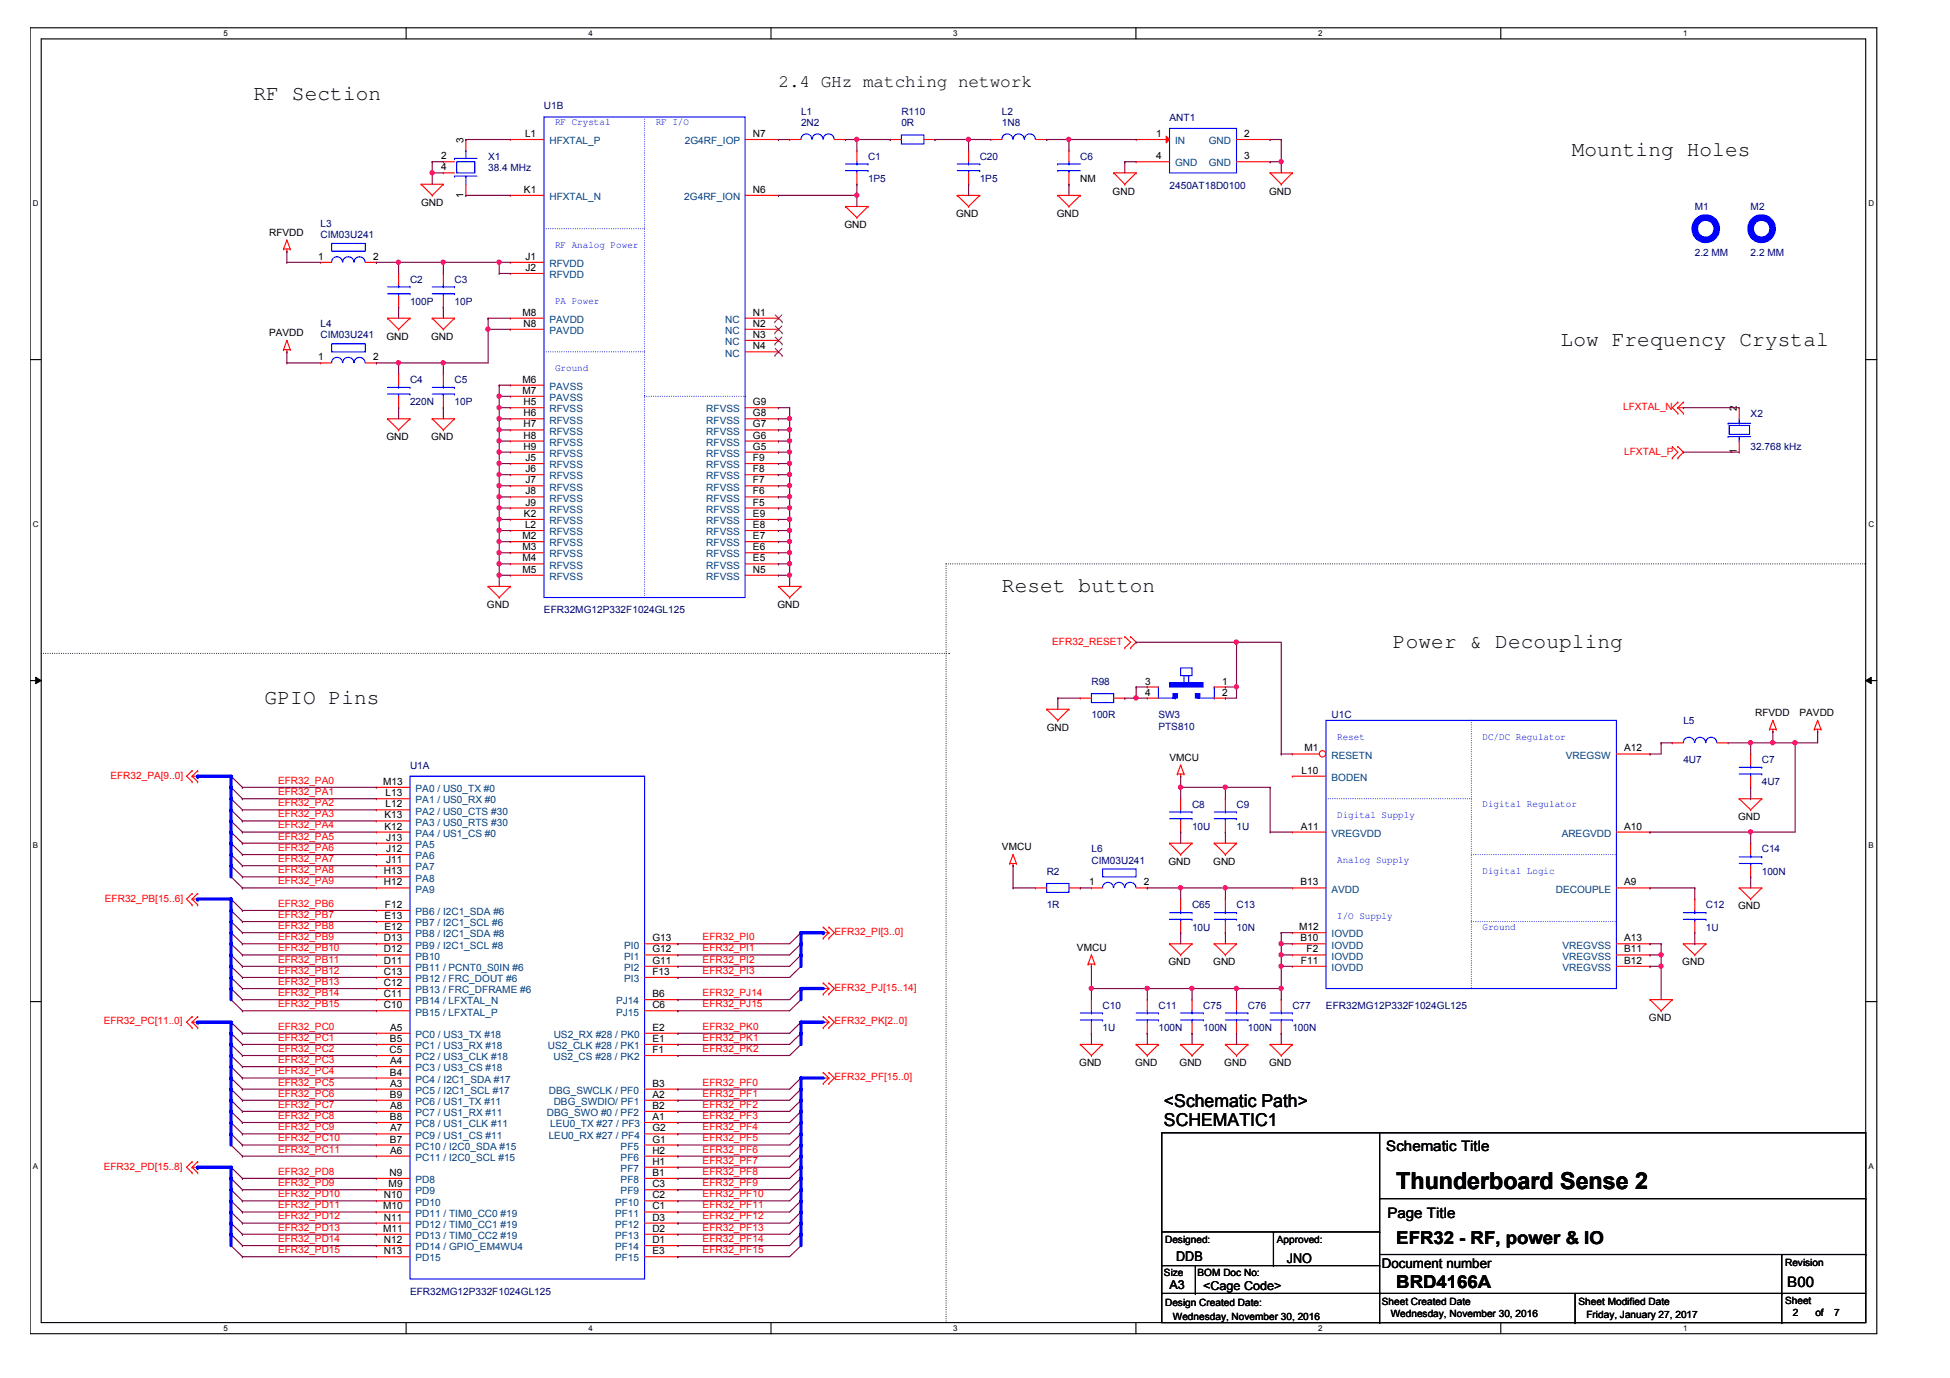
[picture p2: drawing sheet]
<svg xmlns="http://www.w3.org/2000/svg" width="297mm" height="210mm" viewBox="0 0 297 210" stroke-linecap="round" stroke-linejoin="round" font-family="sans-serif">
<defs><g id="words">
<text font-size="3.6" x="212.7" y="181.1">Thunderboard Sense 2</text>
<g font-size="3.2">
<text x="38.6" y="15.3">RF Section</text>
<text x="239.4" y="23.8">Mounting Holes</text>
<text x="237.7" y="52.7">Low Frequency Crystal</text>
<text x="152.6" y="90.2">Reset button</text>
<text x="212.2" y="98.7">Power &amp; Decoupling</text>
<text x="40.3" y="107.2">GPIO Pins</text>
</g>
<g font-size="2.7">
<text x="118.6" y="13.2">2.4 GHz matching network</text>
<text x="177.3" y="171.6">SCHEMATIC1</text>
<text x="177.3" y="168.7">&lt;Schematic Path&gt;</text>
<text x="212.7" y="189.5">EFR32 - RF, power &amp; IO</text>
<text x="212.7" y="196.2">BRD4166A</text>
</g>
<g font-size="2.2">
<text x="211.2" y="175.3">Schematic Title</text>
<text x="211.3" y="185.5">Page Title</text>
<text x="272.3" y="196">B00</text>
</g>
<g font-size="2">
<text x="179.2" y="192.2">DDB</text>
<text x="196" y="192.3">JNO</text>
<text x="210.5" y="193.2">Document number</text>
</g>
<g font-size="1.9">
<text x="178.2" y="196.3">A3</text>
<text x="183.3" y="196.5">&lt;Cage Code&gt;</text>
</g>
<g font-size="1.5" fill="#000080">
<text x="82.9" y="16.7">U1B</text>
<text x="122" y="17.5">L1</text>
<text x="137.3" y="17.5">R110</text>
<text x="152.6" y="17.5">L2</text>
<text x="122" y="19.2">2N2</text>
<text x="137.3" y="19.2">0R</text>
<text x="152.6" y="19.2">1N8</text>
<text x="178.2" y="18.4">ANT1</text>
<text x="74.4" y="24.3">X1</text>
<text x="74.4" y="26">38.4 MHz</text>
<text x="132.2" y="24.3">C1</text>
<text x="132.2" y="27.7">1P5</text>
<text x="149.2" y="24.3">C20</text>
<text x="149.2" y="27.7">1P5</text>
<text x="164.6" y="24.3">C6</text>
<text x="178.2" y="28.8">2450AT18D0100</text>
<text x="48.8" y="34.5">L3</text>
<text x="258.2" y="32">M1</text>
<text x="266.7" y="32">M2</text>
<text x="48.8" y="36.2">CIM03U241</text>
<text x="258.2" y="39">2.2 MM</text>
<text x="266.7" y="39">2.2 MM</text>
<text x="62.5" y="43.1">C2</text>
<text x="62.5" y="46.5">100P</text>
<text x="69.2" y="43.1">C3</text>
<text x="69.2" y="46.5">10P</text>
<text x="48.8" y="49.9">L4</text>
<text x="48.8" y="51.6">CIM03U241</text>
<text x="62.5" y="58.4">C4</text>
<text x="69.2" y="58.4">C5</text>
<text x="62.5" y="61.8">220N</text>
<text x="69.2" y="61.8">10P</text>
<text x="266.7" y="63.5">X2</text>
<text x="266.7" y="68.6">32.768 kHz</text>
<text x="82.9" y="93.4">EFR32MG12P332F1024GL125</text>
<text x="166.3" y="104.3">R98</text>
<text x="166.3" y="109.4">100R</text>
<text x="176.5" y="109.4">SW3</text>
<text x="176.5" y="111.1">PTS810</text>
<text x="202.8" y="109.4">U1C</text>
<text x="256.4" y="110.3">L5</text>
<text x="62.5" y="117.1">U1A</text>
<text x="256.4" y="116.2">4U7</text>
<text x="268.4" y="116.2">C7</text>
<text x="268.4" y="119.6">4U7</text>
<text x="181.6" y="123.1">C8</text>
<text x="188.4" y="123.1">C9</text>
<text x="166.3" y="129.8">L6</text>
<text x="166.3" y="131.6">CIM03U241</text>
<text x="181.6" y="126.4">10U</text>
<text x="188.4" y="126.4">1U</text>
<text x="268.4" y="129.8">C14</text>
<text x="159.4" y="133.3">R2</text>
<text x="268.4" y="133.3">100N</text>
<text x="159.4" y="138.3">1R</text>
<text x="181.6" y="138.3">C65</text>
<text x="181.6" y="141.8">10U</text>
<text x="188.4" y="138.3">C13</text>
<text x="188.4" y="141.8">10N</text>
<text x="259.9" y="138.3">C12</text>
<text x="259.9" y="141.8">1U</text>
<text x="168" y="153.7">C10</text>
<text x="176.5" y="153.7">C11</text>
<text x="183.3" y="153.7">C75</text>
<text x="190.1" y="153.7">C76</text>
<text x="196.9" y="153.7">C77</text>
<text x="202" y="153.7">EFR32MG12P332F1024GL125</text>
<text x="168" y="157.1">1U</text>
<text x="176.5" y="157.1">100N</text>
<text x="183.3" y="157.1">100N</text>
<text x="190.1" y="157.1">100N</text>
<text x="196.9" y="157.1">100N</text>
<text x="62.5" y="197.2">EFR32MG12P332F1024GL125</text>
</g>
<g font-size="1.5">
<text x="70.6" y="21.8" transform="rotate(-90 70.6 21.8)">3</text>
<text x="80" y="20.9">L1</text>
<text x="114.7" y="20.9">N7</text>
<text x="176.1" y="20.9">1</text>
<text x="189.5" y="20.9">2</text>
<text x="67.2" y="24.3">2</text>
<text x="67.2" y="25.9">4</text>
<text x="79.8" y="29.4">K1</text>
<text x="114.7" y="29.4">N6</text>
<text x="164.6" y="27.7">NM</text>
<text x="169.5" y="29.6">GND</text>
<text x="176.1" y="24.3">4</text>
<text x="189.5" y="24.3">3</text>
<text x="193.3" y="29.6">GND</text>
<text x="41" y="35.9">RFVDD</text>
<text x="64.1" y="31.3">GND</text>
<text x="70.6" y="30.1" transform="rotate(-90 70.6 30.1)">1</text>
<text x="128.6" y="34.7">GND</text>
<text x="145.6" y="33">GND</text>
<text x="161" y="33">GND</text>
<text x="48.5" y="39.6">1</text>
<text x="56.8" y="39.6">2</text>
<text x="80.1" y="39.6">J1</text>
<text x="80.1" y="41.3">J2</text>
<text x="41" y="51.2">PAVDD</text>
<text x="58.9" y="51.7">GND</text>
<text x="65.7" y="51.7">GND</text>
<text x="79.6" y="48.1">M8</text>
<text x="79.7" y="49.8">N8</text>
<text x="114.7" y="48.1">N1</text>
<text x="114.7" y="51.5">N3</text>
<text x="114.7" y="53.2">N4</text>
<text x="114.7" y="49.8">N2</text>
<text x="48.5" y="54.9">1</text>
<text x="56.8" y="54.9">2</text>
<text x="79.6" y="58.3">M6</text>
<text x="79.6" y="60">M7</text>
<text x="79.7" y="61.7">H5</text>
<text x="79.7" y="63.4">H6</text>
<text x="79.7" y="65.1">H7</text>
<text x="114.7" y="65.1">G7</text>
<text x="114.7" y="63.4">G8</text>
<text x="114.7" y="61.7">G9</text>
<text x="264.6" y="62.6" transform="rotate(-90 264.6 62.6)">2</text>
<text x="58.9" y="67.1">GND</text>
<text x="65.7" y="67.1">GND</text>
<text x="79.7" y="66.8">H8</text>
<text x="79.7" y="68.5">H9</text>
<text x="80.1" y="70.2">J5</text>
<text x="80.1" y="71.9">J6</text>
<text x="114.7" y="71.9">F8</text>
<text x="114.7" y="70.2">F9</text>
<text x="114.7" y="68.5">G5</text>
<text x="114.7" y="66.8">G6</text>
<text x="264.6" y="69.2" transform="rotate(-90 264.6 69.2)">1</text>
<text x="80.1" y="73.6">J7</text>
<text x="80.1" y="75.3">J8</text>
<text x="80.1" y="77">J9</text>
<text x="114.7" y="77">F5</text>
<text x="114.7" y="75.3">F6</text>
<text x="114.7" y="73.6">F7</text>
<text x="79.6" y="82.1">M2</text>
<text x="79.6" y="83.8">M3</text>
<text x="79.8" y="78.7">K2</text>
<text x="80" y="80.4">L2</text>
<text x="114.7" y="83.8">E6</text>
<text x="114.7" y="82.1">E7</text>
<text x="114.7" y="80.4">E8</text>
<text x="114.7" y="78.7">E9</text>
<text x="79.6" y="85.5">M4</text>
<text x="79.6" y="87.2">M5</text>
<text x="114.7" y="87.2">N5</text>
<text x="114.7" y="85.5">E5</text>
<text x="74.2" y="92.6">GND</text>
<text x="118.4" y="92.6">GND</text>
<text x="174.4" y="104.3">3</text>
<text x="174.4" y="106">4</text>
<text x="186.2" y="104.3">1</text>
<text x="186.2" y="106">2</text>
<text x="159.4" y="111.3">GND</text>
<text x="267.3" y="109.1">RFVDD</text>
<text x="274.1" y="109.1">PAVDD</text>
<text x="58.3" y="119.5">M13</text>
<text x="178.2" y="115.9">VMCU</text>
<text x="198.3" y="117.9">L10</text>
<text x="198.7" y="114.5">M1</text>
<text x="247.4" y="114.5">A12</text>
<text x="58.6" y="124.7">K13</text>
<text x="58.7" y="121.3">L13</text>
<text x="58.7" y="123">L12</text>
<text x="264.8" y="124.9">GND</text>
<text x="58.6" y="126.4">K12</text>
<text x="58.8" y="128.1">J13</text>
<text x="58.8" y="129.8">J12</text>
<text x="58.8" y="131.5">J11</text>
<text x="152.6" y="129.5">VMCU</text>
<text x="178" y="131.7">GND</text>
<text x="184.8" y="131.7">GND</text>
<text x="198.1" y="126.4">A11</text>
<text x="247.4" y="126.4">A10</text>
<text x="58.5" y="133.2">H13</text>
<text x="58.5" y="134.9">H12</text>
<text x="165.9" y="134.9">1</text>
<text x="174.3" y="134.9">2</text>
<text x="198.1" y="134.9">B13</text>
<text x="247.4" y="134.9">A9</text>
<text x="58.5" y="143.4">D13</text>
<text x="58.6" y="140">E13</text>
<text x="58.6" y="141.7">E12</text>
<text x="58.6" y="138.3">F12</text>
<text x="99.4" y="143.4">G13</text>
<text x="197.9" y="141.7">M12</text>
<text x="198.1" y="143.4">B10</text>
<text x="247.4" y="143.4">A13</text>
<text x="264.8" y="138.5">GND</text>
<text x="58.5" y="145.1">D12</text>
<text x="58.5" y="146.8">D11</text>
<text x="58.5" y="148.5">C13</text>
<text x="99.4" y="145.1">G12</text>
<text x="99.4" y="146.8">G11</text>
<text x="99.4" y="148.5">F13</text>
<text x="164.1" y="144.8">VMCU</text>
<text x="178" y="147">GND</text>
<text x="184.8" y="147">GND</text>
<text x="198.2" y="146.8">F11</text>
<text x="199" y="145.1">F2</text>
<text x="247.4" y="145.1">B11</text>
<text x="247.4" y="146.8">B12</text>
<text x="256.3" y="147">GND</text>
<text x="58.5" y="150.2">C12</text>
<text x="58.5" y="151.9">C11</text>
<text x="58.5" y="153.6">C10</text>
<text x="99.4" y="151.9">B6</text>
<text x="99.4" y="153.6">C6</text>
<text x="251.2" y="155.5">GND</text>
<text x="59.3" y="160.4">C5</text>
<text x="59.4" y="158.7">B5</text>
<text x="59.5" y="157">A5</text>
<text x="99.4" y="157">E2</text>
<text x="99.4" y="158.7">E1</text>
<text x="99.4" y="160.4">F1</text>
<text x="59.4" y="163.8">B4</text>
<text x="59.4" y="167.2">B9</text>
<text x="59.5" y="162.1">A4</text>
<text x="59.5" y="165.5">A3</text>
<text x="99.4" y="165.5">B3</text>
<text x="99.4" y="167.2">A2</text>
<text x="164.4" y="162.3">GND</text>
<text x="172.9" y="162.3">GND</text>
<text x="179.7" y="162.3">GND</text>
<text x="186.5" y="162.3">GND</text>
<text x="193.3" y="162.3">GND</text>
<text x="59.4" y="170.6">B8</text>
<text x="59.5" y="168.9">A8</text>
<text x="59.5" y="172.3">A7</text>
<text x="99.4" y="168.9">B2</text>
<text x="99.4" y="170.6">A1</text>
<text x="99.4" y="172.3">G2</text>
<text x="59.3" y="179.1">N9</text>
<text x="59.4" y="174">B7</text>
<text x="59.5" y="175.7">A6</text>
<text x="99.4" y="174">G1</text>
<text x="99.4" y="175.7">H2</text>
<text x="99.4" y="177.4">H1</text>
<text x="99.4" y="179.1">B1</text>
<text x="58.3" y="184.2">M10</text>
<text x="58.5" y="182.5">N10</text>
<text x="58.5" y="185.9">N11</text>
<text x="59.2" y="180.8">M9</text>
<text x="99.4" y="180.8">C3</text>
<text x="99.4" y="182.5">C2</text>
<text x="99.4" y="184.2">C1</text>
<text x="99.4" y="185.9">D3</text>
<text x="58.3" y="187.6">M11</text>
<text x="58.5" y="189.4">N12</text>
<text x="58.5" y="191">N13</text>
<text x="99.4" y="187.6">D2</text>
<text x="99.4" y="189.4">D1</text>
<text x="99.4" y="191">E3</text>
<text x="177.5" y="189.4">Designed:</text>
<text x="194.5" y="189.4">Approved:</text>
<text x="177.3" y="194.4">Size</text>
<text x="182.4" y="194.4">BOM Doc No:</text>
<text x="271.9" y="192.8">Revision</text>
<text x="177.5" y="199">Design Created Date:</text>
<text x="178.7" y="201">Wednesday, November 30, 2016</text>
<text x="210.5" y="198.8">Sheet Created Date</text>
<text x="211.9" y="200.7">Wednesday, November 30, 2016</text>
<text x="240.5" y="198.8">Sheet Modified Date</text>
<text x="241.7" y="200.8">Friday, January 27, 2017</text>
<text x="271.9" y="198.6">Sheet</text>
<text x="273.1" y="200.5">2</text>
<text x="276.5" y="200.5">of</text>
<text x="279.4" y="200.5">7</text>
</g>
<g font-size="1.5" fill="#004080">
<text x="83.7" y="22">HFXTAL_P</text>
<text x="104.3" y="22">2G4RF_IOP</text>
<text x="179" y="22">IN</text>
<text x="184.1" y="22">GND</text>
<text x="179" y="25.4">GND</text>
<text x="184.1" y="25.4">GND</text>
<text x="83.7" y="30.5">HFXTAL_N</text>
<text x="104.2" y="30.5">2G4RF_ION</text>
<text x="83.7" y="40.7">RFVDD</text>
<text x="83.7" y="42.4">RFVDD</text>
<text x="83.7" y="49.2">PAVDD</text>
<text x="83.7" y="50.9">PAVDD</text>
<text x="110.5" y="49.2">NC</text>
<text x="110.5" y="52.6">NC</text>
<text x="110.5" y="50.9">NC</text>
<text x="83.7" y="59.4">PAVSS</text>
<text x="110.5" y="54.3">NC</text>
<text x="83.7" y="61.1">PAVSS</text>
<text x="83.7" y="62.8">RFVSS</text>
<text x="83.7" y="64.5">RFVSS</text>
<text x="107.6" y="64.5">RFVSS</text>
<text x="107.6" y="62.8">RFVSS</text>
<text x="83.7" y="66.2">RFVSS</text>
<text x="83.7" y="67.9">RFVSS</text>
<text x="83.7" y="69.6">RFVSS</text>
<text x="83.7" y="71.3">RFVSS</text>
<text x="107.6" y="66.2">RFVSS</text>
<text x="107.6" y="71.3">RFVSS</text>
<text x="107.6" y="69.6">RFVSS</text>
<text x="107.6" y="67.9">RFVSS</text>
<text x="83.7" y="73">RFVSS</text>
<text x="83.7" y="74.7">RFVSS</text>
<text x="83.7" y="76.4">RFVSS</text>
<text x="107.6" y="76.4">RFVSS</text>
<text x="107.6" y="74.7">RFVSS</text>
<text x="107.6" y="73">RFVSS</text>
<text x="83.7" y="78.1">RFVSS</text>
<text x="83.7" y="79.8">RFVSS</text>
<text x="83.7" y="81.5">RFVSS</text>
<text x="83.7" y="83.2">RFVSS</text>
<text x="107.6" y="83.2">RFVSS</text>
<text x="107.6" y="81.5">RFVSS</text>
<text x="107.6" y="79.8">RFVSS</text>
<text x="107.6" y="78.1">RFVSS</text>
<text x="83.7" y="84.9">RFVSS</text>
<text x="83.7" y="86.6">RFVSS</text>
<text x="83.7" y="88.3">RFVSS</text>
<text x="107.6" y="88.3">RFVSS</text>
<text x="107.6" y="86.6">RFVSS</text>
<text x="107.6" y="84.9">RFVSS</text>
<text x="202.8" y="115.6">RESETN</text>
<text x="202.8" y="119">BODEN</text>
<text x="238.5" y="115.6">VREGSW</text>
<text x="63.3" y="120.6">PA0 / US0_TX #0</text>
<text x="63.3" y="122.4">PA1 / US0_RX #0</text>
<text x="63.3" y="124.1">PA2 / US0_CTS #30</text>
<text x="63.3" y="125.8">PA3 / US0_RTS #30</text>
<text x="63.3" y="127.5">PA4 / US1_CS #0</text>
<text x="63.3" y="129.2">PA5</text>
<text x="63.3" y="130.9">PA6</text>
<text x="202.8" y="127.5">VREGVDD</text>
<text x="237.9" y="127.5">AREGVDD</text>
<text x="63.3" y="134.3">PA8</text>
<text x="63.3" y="136">PA9</text>
<text x="63.3" y="132.6">PA7</text>
<text x="202.8" y="136">AVDD</text>
<text x="237" y="136">DECOUPLE</text>
<text x="63.3" y="139.4">PB6 / I2C1_SDA #6</text>
<text x="63.3" y="141.1">PB7 / I2C1_SCL #6</text>
<text x="63.3" y="142.8">PB8 / I2C1_SDA #8</text>
<text x="202.8" y="142.8">IOVDD</text>
<text x="63.3" y="144.5">PB9 / I2C1_SCL #8</text>
<text x="63.3" y="146.2">PB10</text>
<text x="63.3" y="147.9">PB11 / PCNT0_S0IN #6</text>
<text x="63.3" y="149.6">PB12 / FRC_DOUT #6</text>
<text x="95.1" y="144.5">PI0</text>
<text x="95.1" y="146.2">PI1</text>
<text x="95.1" y="147.9">PI2</text>
<text x="95.1" y="149.6">PI3</text>
<text x="202.8" y="144.5">IOVDD</text>
<text x="202.8" y="146.2">IOVDD</text>
<text x="202.8" y="147.9">IOVDD</text>
<text x="238" y="144.5">VREGVSS</text>
<text x="238" y="146.2">VREGVSS</text>
<text x="238" y="147.9">VREGVSS</text>
<text x="63.3" y="151.3">PB13 / FRC_DFRAME #6</text>
<text x="63.3" y="153">PB14 / LFXTAL_N</text>
<text x="63.3" y="154.7">PB15 / LFXTAL_P</text>
<text x="93.9" y="153">PJ14</text>
<text x="93.9" y="154.7">PJ15</text>
<text x="63.3" y="158.1">PC0 / US3_TX #18</text>
<text x="63.3" y="159.8">PC1 / US3_RX #18</text>
<text x="63.3" y="161.5">PC2 / US3_CLK #18</text>
<text x="83.5" y="159.8">US2_CLK #28 / PK1</text>
<text x="84.3" y="161.5">US2_CS #28 / PK2</text>
<text x="84.3" y="158.1">US2_RX #28 / PK0</text>
<text x="63.3" y="163.2">PC3 / US3_CS #18</text>
<text x="63.3" y="164.9">PC4 / I2C1_SDA #17</text>
<text x="63.3" y="166.6">PC5 / I2C1_SCL #17</text>
<text x="83.6" y="166.6">DBG_SWCLK / PF0</text>
<text x="63.3" y="168.3">PC6 / US1_TX #11</text>
<text x="63.3" y="170">PC7 / US1_RX #11</text>
<text x="63.3" y="171.7">PC8 / US1_CLK #11</text>
<text x="63.3" y="173.4">PC9 / US1_CS #11</text>
<text x="83.3" y="170">DBG_SWO #0 / PF2</text>
<text x="83.6" y="173.4">LEU0_RX #27 / PF4</text>
<text x="83.8" y="171.7">LEU0_TX #27 / PF3</text>
<text x="84.3" y="168.3">DBG_SWDIO/ PF1</text>
<text x="63.3" y="175.1">PC10 / I2C0_SDA #15</text>
<text x="63.3" y="176.8">PC11 / I2C0_SCL #15</text>
<text x="94.5" y="175.1">PF5</text>
<text x="94.5" y="176.8">PF6</text>
<text x="94.5" y="178.5">PF7</text>
<text x="63.3" y="180.2">PD8</text>
<text x="63.3" y="181.9">PD9</text>
<text x="63.3" y="183.6">PD10</text>
<text x="63.3" y="185.3">PD11 / TIM0_CC0 #19</text>
<text x="93.7" y="183.6">PF10</text>
<text x="93.7" y="185.3">PF11</text>
<text x="94.5" y="180.2">PF8</text>
<text x="94.5" y="181.9">PF9</text>
<text x="63.3" y="187">PD12 / TIM0_CC1 #19</text>
<text x="63.3" y="188.7">PD13 / TIM0_CC2 #19</text>
<text x="63.3" y="190.5">PD14 / GPIO_EM4WU4</text>
<text x="93.7" y="187">PF12</text>
<text x="93.7" y="188.7">PF13</text>
<text x="93.7" y="190.5">PF14</text>
<text x="63.3" y="192.2">PD15</text>
<text x="93.7" y="192.2">PF15</text>
</g>
<g font-size="1.5" fill="#00f">
<text x="84.6" y="19">RF Crystal</text>
<text x="99.9" y="19">RF I/O</text>
<text x="84.6" y="37.8">RF Analog Power</text>
<text x="84.6" y="46.3">PA Power</text>
<text x="84.6" y="56.5">Ground</text>
<text x="203.7" y="112.6">Reset</text>
<text x="225.8" y="112.6">DC/DC Regulator</text>
<text x="203.7" y="124.6">Digital Supply</text>
<text x="225.8" y="122.9">Digital Regulator</text>
<text x="203.7" y="131.4">Analog Supply</text>
<text x="225.8" y="133.1">Digital Logic</text>
<text x="203.7" y="139.9">I/O Supply</text>
<text x="225.8" y="141.6">Ground</text>
</g>
<g font-size="1.5" fill="#f00">
<text x="247.2" y="62.4">LFXTAL_N</text>
<text x="247.4" y="69.3">LFXTAL_P</text>
<text x="160.3" y="98.2">EFR32_RESET</text>
<text x="16.8" y="118.6">EFR32_PA[9..0]</text>
<text x="42.3" y="119.4">EFR32_PA0</text>
<text x="42.3" y="121.1">EFR32_PA1</text>
<text x="42.3" y="122.8">EFR32_PA2</text>
<text x="42.3" y="124.5">EFR32_PA3</text>
<text x="42.3" y="126.2">EFR32_PA4</text>
<text x="42.3" y="127.9">EFR32_PA5</text>
<text x="42.3" y="129.6">EFR32_PA6</text>
<text x="42.3" y="131.3">EFR32_PA7</text>
<text x="16" y="137.3">EFR32_PB[15..6]</text>
<text x="42.3" y="133">EFR32_PA8</text>
<text x="42.3" y="134.7">EFR32_PA9</text>
<text x="42.3" y="138.1">EFR32_PB6</text>
<text x="42.3" y="139.8">EFR32_PB7</text>
<text x="42.3" y="141.5">EFR32_PB8</text>
<text x="42.3" y="143.2">EFR32_PB9</text>
<text x="107" y="143.2">EFR32_PI0</text>
<text x="127.1" y="142.5">EFR32_PI[3..0]</text>
<text x="42.3" y="144.9">EFR32_PB10</text>
<text x="42.3" y="146.6">EFR32_PB11</text>
<text x="42.3" y="148.3">EFR32_PB12</text>
<text x="107" y="144.9">EFR32_PI1</text>
<text x="107" y="146.6">EFR32_PI2</text>
<text x="107" y="148.3">EFR32_PI3</text>
<text x="42.3" y="150">EFR32_PB13</text>
<text x="42.3" y="151.7">EFR32_PB14</text>
<text x="42.3" y="153.4">EFR32_PB15</text>
<text x="107" y="151.7">EFR32_PJ14</text>
<text x="107" y="153.4">EFR32_PJ15</text>
<text x="127.1" y="151">EFR32_PJ[15..14]</text>
<text x="15.8" y="156">EFR32_PC[11..0]</text>
<text x="42.3" y="156.8">EFR32_PC0</text>
<text x="42.3" y="158.5">EFR32_PC1</text>
<text x="42.3" y="160.2">EFR32_PC2</text>
<text x="42.3" y="161.9">EFR32_PC3</text>
<text x="107" y="156.8">EFR32_PK0</text>
<text x="107" y="158.5">EFR32_PK1</text>
<text x="107" y="160.2">EFR32_PK2</text>
<text x="127.1" y="156">EFR32_PK[2..0]</text>
<text x="42.3" y="167">EFR32_PC6</text>
<text x="42.3" y="163.7">EFR32_PC4</text>
<text x="42.3" y="165.4">EFR32_PC5</text>
<text x="107" y="165.4">EFR32_PF0</text>
<text x="107" y="167">EFR32_PF1</text>
<text x="127.1" y="164.5">EFR32_PF[15..0]</text>
<text x="42.3" y="168.7">EFR32_PC7</text>
<text x="42.3" y="170.4">EFR32_PC8</text>
<text x="42.3" y="172.2">EFR32_PC9</text>
<text x="42.3" y="173.9">EFR32_PC10</text>
<text x="107" y="168.7">EFR32_PF2</text>
<text x="107" y="170.4">EFR32_PF3</text>
<text x="107" y="172.2">EFR32_PF4</text>
<text x="107" y="173.9">EFR32_PF5</text>
<text x="15.8" y="178.2">EFR32_PD[15..8]</text>
<text x="42.3" y="175.6">EFR32_PC11</text>
<text x="42.3" y="178.9">EFR32_PD8</text>
<text x="107" y="175.6">EFR32_PF6</text>
<text x="107" y="177.2">EFR32_PF7</text>
<text x="107" y="178.9">EFR32_PF8</text>
<text x="42.3" y="182.4">EFR32_PD10</text>
<text x="42.3" y="184.1">EFR32_PD11</text>
<text x="42.3" y="185.8">EFR32_PD12</text>
<text x="42.3" y="180.7">EFR32_PD9</text>
<text x="107" y="180.7">EFR32_PF9</text>
<text x="107" y="182.4">EFR32_PF10</text>
<text x="107" y="184.1">EFR32_PF11</text>
<text x="107" y="185.8">EFR32_PF12</text>
<text x="42.3" y="187.5">EFR32_PD13</text>
<text x="42.3" y="189.2">EFR32_PD14</text>
<text x="42.3" y="190.9">EFR32_PD15</text>
<text x="107" y="187.5">EFR32_PF13</text>
<text x="107" y="189.2">EFR32_PF14</text>
<text x="107" y="190.9">EFR32_PF15</text>
</g>
<g font-size="1.2">
<text x="34" y="5.5">5</text>
<text x="89.6" y="5.5">4</text>
<text x="145.2" y="5.5">3</text>
<text x="200.8" y="5.5">2</text>
<text x="256.4" y="5.5">1</text>
<text x="5" y="31.5">D</text>
<text x="284.6" y="31.5">D</text>
<text x="5" y="80.3">C</text>
<text x="284.6" y="80.3">C</text>
<text x="5" y="129.2">B</text>
<text x="284.6" y="129.2">B</text>
<text x="5" y="178.1">A</text>
<text x="284.6" y="178.1">A</text>
<text x="34" y="202.7">5</text>
<text x="89.6" y="202.7">4</text>
<text x="145.2" y="202.7">3</text>
<text x="200.8" y="202.7">2</text>
<text x="256.4" y="202.7">1</text>
</g>
</g></defs>
<path d="M4.6 4.2h281.3v199h-281.3zM6.3 5.9h277.9v195.6h-277.9z" fill="none" stroke="#000" stroke-width=".17"/>
<g fill="#fff">
<path d="M34 4.4h.7v1.4h-.7z"/>
<path d="M34 201.6h.7v1.4h-.7z"/>
</g>
<path d="M61.9 4.2v1.7M61.9 201.5v1.7" fill="none" stroke="#000" stroke-width=".17"/>
<g fill="#fff">
<path d="M89.6 4.4h.7v1.4h-.7z"/>
<path d="M89.6 201.6h.7v1.4h-.7z"/>
</g>
<path d="M117.4 4.2v1.7M117.4 201.5v1.7" fill="none" stroke="#000" stroke-width=".17"/>
<g fill="#fff">
<path d="M145.2 4.4h.7v1.4h-.7z"/>
<path d="M145.2 201.6h.7v1.4h-.7z"/>
</g>
<path d="M173 4.2v1.7M173 201.5v1.7" fill="none" stroke="#000" stroke-width=".17"/>
<g fill="#fff">
<path d="M200.8 4.4h.6v1.4h-.6z"/>
<path d="M200.8 201.6h.6v1.4h-.6z"/>
</g>
<path d="M228.6 4.2v1.7M228.6 201.5v1.7" fill="none" stroke="#000" stroke-width=".17"/>
<g fill="#fff">
<path d="M256.4 4.4h.6v1.4h-.6z"/>
<path d="M256.4 201.6h.6v1.4h-.6z"/>
<path d="M5 30.4h.9v1.3h-.9z"/>
<path d="M284.6 30.4h.9v1.3h-.9z"/>
<path d="M5 79.2h.9v1.4h-.9z"/>
<path d="M284.6 79.2h.9v1.4h-.9z"/>
</g>
<path d="M4.6 54.8h1.7M284.2 54.8h1.7" fill="none" stroke="#000" stroke-width=".17"/>
<g fill="#fff">
<path d="M5 128.1h.8v1.4h-.8z"/>
<path d="M284.6 128.1h.8v1.4h-.8z"/>
</g>
<path d="M4.6 103.7h1.7M284.2 103.7h1.7" fill="none" stroke="#000" stroke-width=".17"/>
<path d="M5.4 103.2l.9 .5-.9 .4zM284.2 103.7l.8-.5v.9z" fill="#000"/>
<path d="M5.4 103.2l.9 .5-.9 .4zM284.2 103.7l.8-.5v.9z" fill="none" stroke="#000" stroke-width=".15"/>
<g fill="#fff">
<path d="M5 177h.8v1.3h-.8z"/>
<path d="M284.6 177h.8v1.3h-.8z"/>
</g>
<g fill="none" stroke="#000" stroke-width=".17">
<path d="M4.6 152.6h1.7M284.2 152.6h1.7M177 172.6h107.2v28.9h-107.2zM210.2 172.6v28.9M177 197h.1M177 197h107.2M177 192.8h33.2M177 187.7h33.2M182.1 197h.1M182.1 192.8v4.2M194 192.8h.1M194 187.7v5.1"/>
<path d="M210.2 197h.1M210.2 192.8h.1M210.2 187.7h.1M210.2 182.6h74M210.2 191.1h74M239.9 197v4.5M271.4 197h.1M271.4 191.1v10.4M284.2 182.6h.1M284.2 191.1h.1M210.2 201.5h.1M239.9 201.5h.1"/>
<path d="M271.4 201.5h.1"/>
</g>
<path d="M6.3 99.5h138.3M144.1 85.9v115.6M144.1 85.9h140.1M144.6 99.5h.1M284.2 85.9h.1M144.1 201.5h.1" fill="none" stroke="#000" stroke-width=".17" stroke-dasharray="0 .3"/>
<g fill="none" stroke="#f00" stroke-width=".17">
<path d="M43.2 37.9h.1M43.2 37.9h1M43.7 38.3h.1M43.7 36.6h.1M43.7 37.9v.4M43.7 36.6l-.5 1.3M43.7 36.6l.5 1.3M44.2 37.9h.1M64.1 28.1h.1M64.1 28.1h3.4M64.1 28.1l1.7 1.7M65.8 29.8h.1"/>
<path d="M67.5 28.1h.1M67.5 28.1l-1.7 1.7M128.8 31.5h.1M128.8 31.5h3.4M128.8 31.5l1.7 1.6M130.5 33.1h.1M132.2 31.5h.1M132.2 31.5l-1.7 1.6M145.8 29.8h.1M145.8 29.8h3.4M145.8 29.8l1.7 1.7M147.5 31.5h.1"/>
<path d="M149.2 29.8h.1M149.2 29.8l-1.7 1.7M161.1 29.8h.1M161.1 29.8h3.5M161.1 29.8l1.7 1.7M162.8 31.5h.1M164.6 29.8h.1M164.6 29.8l-1.8 1.7M169.6 26.3h.1M169.6 26.3h3.5M169.6 26.3l1.7 1.8M171.3 28.1h.1"/>
<path d="M173.1 26.3h.1M173.1 26.3l-1.8 1.8M193.5 26.3h.1M193.5 26.3h3.4M193.5 26.3l1.7 1.8M195.2 28.1h.1M196.9 26.3h.1M196.9 26.3l-1.7 1.8M43.2 53.3h.1M43.2 53.3h1M43.7 53.6h.1M43.7 51.9h.1"/>
<path d="M43.7 53.3v.3M43.7 51.9l-.5 1.4M43.7 51.9l.5 1.4M44.2 53.3h.1M48.8 55.3h.1M48.8 55.3h1.7M55.6 55.3h1.7M57.3 55.3h.1M59 48.5h.1M59 48.5h3.5M59 48.5l1.7 1.7M60.7 50.2h.1"/>
<path d="M60.7 57h.1M60.7 57v1.7M62.5 48.5h.1M62.5 48.5l-1.8 1.7M65.8 48.5h.1M65.8 48.5h3.4M65.8 48.5l1.7 1.7M67.5 50.2h.1M69.2 48.5h.1M69.2 48.5l-1.7 1.7M59 63.8h.1M59 63.8h3.5"/>
<path d="M59 63.8l1.7 1.7M60.7 65.5h.1M60.7 62.1h.1M60.7 60.4v1.7M62.5 63.8h.1M62.5 63.8l-1.8 1.7M65.8 63.8h.1M65.8 63.8h3.4M65.8 63.8l1.7 1.7M67.5 65.5h.1M69.2 63.8h.1M69.2 63.8l-1.7 1.7"/>
<path d="M254.7 68h.1M254.7 69.8h.1M254.7 68l.9 .9-.9 .9M255.6 68h.1M255.6 69.8h.1M255.6 62.9h.1M255.6 61.3h.1M255.6 62.1h.1M255.6 68l.8 .9-.8 .9M255.6 61.3l-.9 .8 .9 .8M255.6 62.1l.8 .8M255.6 62.1h.8"/>
<path d="M256.4 62.9h.1M256.4 61.3h.1M256.4 61.3l-.8 .8M74.4 89.3h.1M74.4 89.3h3.3M74.4 89.3l1.6 1.7M76 91h.1M77.7 89.3h.1M77.7 89.3l-1.7 1.7M118.6 89.3h.1M118.6 89.3h3.4M118.6 89.3l1.7 1.7"/>
<path d="M120.3 91h.1M122 89.3h.1M122 89.3l-1.7 1.7M171.3 97h.1M171.3 98.7h.1M171.3 97l.9 .8-.9 .9M172.2 97h.1M172.2 98.7h.1M172.2 97l.9 .8-.9 .9M29.3 117.4h.1M29.3 119.1h.1M29.3 118.2h.1"/>
<path d="M29.3 117.4l-.9 .8 .9 .9M29.3 118.2l.8 .9M29.3 118.2h.8M30.1 117.4h.1M30.1 119.1h.1M30.1 117.4l-.8 .8M159.4 108h.1M159.4 108h3.4M159.4 108l1.7 1.7M161.1 109.7h.1M162.8 108h.1M162.8 108l-1.7 1.7"/>
<path d="M179.3 117.9h.1M179.3 117.9h1.1M179.8 118.2h.1M179.8 116.5h.1M179.8 117.9v.3M179.8 116.5l-.5 1.4M179.8 116.5l.6 1.4M180.4 117.9h.1M269.6 111.1h.1M269.6 111.1h1M270.1 111.4h.1M270.1 109.7h.1"/>
<path d="M270.1 111.1v.3M270.1 109.7l-.5 1.4M270.1 109.7l.5 1.4M270.6 111.1h.1M276.4 111.1h.1M276.4 111.1h1M276.9 111.4h.1M276.9 109.7h.1M276.9 111.1v.3M276.9 109.7l-.5 1.4M276.9 109.7l.5 1.4M277.4 111.1h.1"/>
<path d="M29.3 136.1h.1M29.3 137.8h.1M29.3 136.9h.1M29.3 136.1l-.9 .8 .9 .9M29.3 136.9l.8 .9M29.3 136.9h.8M30.1 136.1h.1M30.1 137.8h.1M30.1 136.1l-.8 .8M153.8 131.5h.1M153.8 131.5h1M154.3 131.9h.1"/>
<path d="M154.3 130.2h.1M154.3 131.5v.4M154.3 130.2l-.5 1.3M154.3 130.2l.5 1.3M154.8 131.5h.1M178.2 128.4h.1M178.2 128.4h3.4M178.2 128.4l1.6 1.8M179.8 130.2h.1M181.6 128.4h.1M181.6 128.4l-1.8 1.8M185 128.4h.1"/>
<path d="M185 128.4h3.4M185 128.4l1.7 1.8M186.7 130.2h.1M188.4 128.4h.1M188.4 128.4l-1.7 1.8M264.9 121.7h.1M264.9 135.3h.1M264.9 121.7h3.5M264.9 121.7l1.8 1.7M264.9 135.3h3.5M264.9 135.3l1.8 1.6M266.7 123.4h.1"/>
<path d="M266.7 136.9h.1M268.4 121.7h.1M268.4 135.3h.1M268.4 135.3l-1.7 1.6M268.4 121.7l-1.7 1.7M29.3 154.9h.1M29.3 156.5h.1M29.3 155.7h.1M29.3 154.9l-.9 .8 .9 .8M29.3 155.7l.8 .8M29.3 155.7h.8M30.1 154.9h.1"/>
<path d="M30.1 156.5h.1M30.1 154.9l-.8 .8M125.4 142.9h.1M125.4 141.2h.1M125.4 151.4h.1M125.4 149.7h.1M125.4 156.5h.1M125.4 154.9h.1M125.4 155.7h.9M125.4 141.2l.9 .9M125.4 142.1h.9M125.4 149.7l.9 .9"/>
<path d="M125.4 150.6h.9M125.4 154.9l.9 .8M126.3 142.9h.1M126.3 141.2h.1M126.3 142.1h.1M126.3 151.4h.1M126.3 149.7h.1M126.3 150.6h.1M126.3 156.5h.1M126.3 154.9h.1M126.3 155.7h.1M126.3 141.2l.8 .9-.8 .8"/>
<path d="M126.3 142.1l-.9 .8M126.3 149.7l.8 .9-.8 .8M126.3 150.6l-.9 .8M126.3 154.9l.8 .8-.8 .8M126.3 155.7l-.9 .8M164.6 159.1h.1M164.6 159.1h3.4M164.6 159.1l1.7 1.7M165.7 146.9h.1M165.7 146.9h1.1M166.3 147.2h.1M166.3 145.5h.1"/>
<path d="M166.3 152.3h.1M166.3 157.4h.1M166.3 146.9v.3M166.3 152.3v1.7M166.3 155.7v1.7M166.3 145.5l-.6 1.4M166.3 145.5l.5 1.4M166.8 146.9h.1M168 159.1h.1M168 159.1l-1.7 1.7M173.1 159.1h.1M173.1 159.1h3.4"/>
<path d="M173.1 159.1l1.7 1.7M176.5 159.1h.1M176.5 159.1l-1.7 1.7M178.2 143.8h.1M178.2 143.8h3.4M178.2 143.8l1.6 1.7M179.8 145.5h.1M179.8 159.1h.1M179.8 159.1h3.5M179.8 159.1l1.8 1.7M181.6 143.8h.1M181.6 143.8l-1.8 1.7"/>
<path d="M183.3 159.1h.1M183.3 159.1l-1.7 1.7M185 143.8h.1M185 143.8h3.4M185 143.8l1.7 1.7M186.7 145.5h.1M186.7 159.1h.1M186.7 159.1h3.4M186.7 159.1l1.7 1.7M188.4 143.8h.1M188.4 143.8l-1.7 1.7M190.1 159.1h.1"/>
<path d="M190.1 159.1l-1.7 1.7M193.5 159.1h.1M193.5 159.1h3.4M193.5 159.1l1.7 1.7M196.9 159.1h.1M196.9 159.1l-1.7 1.7M251.3 152.3h.1M251.3 152.3h3.4M251.3 152.3l1.7 1.7M253 154h.1M254.7 152.3h.1M254.7 152.3l-1.7 1.7"/>
<path d="M256.4 143.8h.1M256.4 143.8h3.5M256.4 143.8l1.8 1.7M258.2 145.5h.1M259.9 143.8h.1M259.9 143.8l-1.7 1.7M29.3 177h.1M29.3 178.6h.1M29.3 177.8h.1M29.3 177l-.9 .8 .9 .8M29.3 177.8l.8 .8M29.3 177.8h.8"/>
<path d="M30.1 177h.1M30.1 178.6h.1M30.1 177l-.8 .8M125.4 165.1h.1M125.4 163.4h.1M125.4 163.4l.9 .8M125.4 164.2h.9M126.3 165.1h.1M126.3 163.4h.1M126.3 164.2h.1M126.3 163.4l.8 .8-.8 .9M126.3 164.2l-.9 .9"/>
<path d="M166.3 160.8h.1M174.8 160.8h.1M181.6 160.8h.1M188.4 160.8h.1M195.2 160.8h.1"/>
</g>
<g fill="none" stroke="#800040" stroke-width=".17">
<path d="M35.2 118.2l1.7 1.7M35.2 119.9l1.7 1.8M36.9 119.9h.1M35.2 121.7l1.7 1.7M35.2 123.4l1.7 1.7M35.2 125.1l1.7 1.6M35.2 126.7l1.7 1.7M35.2 136.9l1.7 1.8M35.2 138.7l1.7 1.7M35.2 128.4l1.7 1.8M35.2 130.2l1.7 1.7M35.2 131.9l1.7 1.7"/>
<path d="M35.2 133.6l1.7 1.7M36.9 121.7h.1M36.9 123.4h.1M36.9 125.1h.1M36.9 126.7h.1M36.9 128.4h.1M36.9 138.7h.1M36.9 130.2h.1M36.9 131.9h.1M36.9 133.6h.1M36.9 135.3h.1M35.2 140.4l1.7 1.7"/>
<path d="M35.2 142.1l1.7 1.7M35.2 143.8l1.7 1.7M35.2 145.5l1.7 1.7M35.2 147.2l1.7 1.7M35.2 148.9l1.7 1.7M35.2 150.6l1.7 1.7M35.2 152.3l1.7 1.7M35.2 155.7l1.7 1.7M35.2 157.4l1.7 1.7M35.2 159.1l1.7 1.7M36.9 140.4h.1M36.9 142.1h.1"/>
<path d="M36.9 143.8h.1M36.9 145.5h.1M36.9 147.2h.1M36.9 148.9h.1M36.9 150.6h.1M36.9 152.3h.1M36.9 154h.1M36.9 157.4h.1M36.9 159.1h.1M122 147.2h.1M122 145.5h.1M122 143.8h.1"/>
<path d="M122 142.1h.1M122 150.6h.1M122 152.3h.1M122 155.7h.1M122 157.4h.1M122 159.1h.1M122 147.2l-1.7 1.7M122 145.5l-1.7 1.7M122 143.8l-1.7 1.7M122 142.1l-1.7 1.7M122 150.6l-1.7 1.7M122 152.3l-1.7 1.7"/>
<path d="M122 155.7l-1.7 1.7M122 157.4l-1.7 1.7M122 159.1l-1.7 1.7M35.2 165.9l1.7 1.7M35.2 167.6l1.7 1.7M35.2 169.3l1.7 1.7M35.2 171l1.7 1.7M35.2 172.7l1.7 1.7M35.2 174.4l1.7 1.7M35.2 160.8l1.7 1.7M35.2 162.5l1.7 1.7M35.2 164.2l1.7 1.7"/>
<path d="M35.2 177.8l1.7 1.7M35.2 179.5l1.7 1.7M36.9 167.6h.1M36.9 169.3h.1M36.9 171h.1M36.9 172.7h.1M36.9 174.4h.1M36.9 176.1h.1M36.9 160.8h.1M36.9 162.5h.1M36.9 164.2h.1M36.9 165.9h.1"/>
<path d="M36.9 179.5h.1M122 164.2h.1M122 165.9h.1M122 167.6h.1M122 169.3h.1M122 171h.1M122 172.7h.1M122 174.4h.1M122 176.1h.1M122 177.8h.1M122 179.5h.1M122 164.2l-1.7 1.7"/>
<path d="M122 165.9l-1.7 1.7M122 167.6l-1.7 1.7M122 169.3l-1.7 1.7M122 171l-1.7 1.7M122 172.7l-1.7 1.7M122 174.4l-1.7 1.7M122 176.1l-1.7 1.7M122 177.8l-1.7 1.7M122 179.5l-1.7 1.7M35.2 181.2l1.7 1.7M35.2 182.9l1.7 1.7M35.2 184.6l1.7 1.7"/>
<path d="M35.2 186.3l1.7 1.7M35.2 188l1.7 1.7M35.2 189.7l1.7 1.7M36.9 182.9h.1M36.9 184.6h.1M36.9 186.3h.1M36.9 188h.1M36.9 189.7h.1M36.9 191.4h.1M36.9 181.2h.1M122 181.2h.1M122 182.9h.1"/>
<path d="M122 184.6h.1M122 186.3h.1M122 188h.1M122 189.7h.1M122 181.2l-1.7 1.7M122 182.9l-1.7 1.7M122 184.6l-1.7 1.7M122 186.3l-1.7 1.7M122 188l-1.7 1.7M122 189.7l-1.7 1.7"/>
</g>
<circle cx="268.3" cy="34.8" r="1.69" fill="none" stroke="#00f" stroke-width="1"/>
<g fill="none" stroke="#00f" stroke-width=".17">
<path d="M50.5 52.4h5.1v1.2h-5.1zM50.5 55.2a.83 .83 0 0 1 .8-.8 .83 .83 0 0 1 .9 .8M52.2 55.2a.85 .85 0 0 1 .9-.8 .85 .85 0 0 1 .8 .8M53.9 55.2a.83 .83 0 0 1 .9-.8 .83 .83 0 0 1 .8 .8M59 59h3.5M60.7 59h.1M60.7 58.7v.3M62.5 59h.1M59 60h3.5M60.7 60h.1M60.7 60v.4M62.5 60h.1"/>
<path d="M182.4 106.3h2.6M185 106.3h.1M164.6 154.3h3.4M164.6 155.4h3.4M166.3 155.4h.1M166.3 154.3h.1M166.3 154v.3M166.3 155.4v.3M168 154.3h.1M168 155.4h.1"/>
</g>
<path d="M178.2 104h5.1v.6h-5.1z" fill-rule="evenodd" fill="#00f"/>
<path d="M178.2 104h5.1v.6h-5.1zM180.4 102.9h.7v1.1h-.7z" fill="none" stroke="#00f" stroke-width=".17"/>
<path d="M178.7 105.7h.6v.6h-.6z" fill-rule="evenodd" fill="#00f"/>
<path d="M178.7 105.7h.6v.6h-.6zM179.8 101.7h1.8v1.2h-1.8z" fill="none" stroke="#00f" stroke-width=".17"/>
<path d="M182.1 105.7h.7v.6h-.7z" fill-rule="evenodd" fill="#00f"/>
<g fill="none" stroke="#00f" stroke-width=".17">
<path d="M82.9 17.8h30.6v73.2h-30.6zM178.2 19.6h10.2v6.7h-10.2zM122 21.2a.83 .83 0 0 1 .8-.8 .83 .83 0 0 1 .9 .8M123.7 21.2a.83 .83 0 0 1 .8-.8 .83 .83 0 0 1 .9 .8M125.4 21.2a.83 .83 0 0 1 .8-.8 .83 .83 0 0 1 .9 .8M128.8 25h3.4M128.8 26h3.4M130.5 26h.1M130.5 25h.1M130.5 24.6v.4M130.5 26v.3M132.2 25h.1"/>
<path d="M132.2 26h.1M152.6 21.2a.83 .83 0 0 1 .9-.8 .83 .83 0 0 1 .8 .8M154.3 21.2a.85 .85 0 0 1 .9-.8 .85 .85 0 0 1 .8 .8M156.1 21.2a.83 .83 0 0 1 .8-.8 .83 .83 0 0 1 .8 .8M65.8 43.7h3.4M65.8 44.7h3.4M65.8 59h3.4M67.5 44.7h.1M67.5 43.7h.1M67.5 59h.1M67.5 43.3v.4M67.5 44.7v.4"/>
<path d="M67.5 58.7v.3M69.2 43.7h.1M69.2 44.7h.1M69.2 59h.1M65.8 60h3.4M67.5 60h.1M67.5 60v.4M69.2 60h.1M176.5 104.6h.1M176.5 104.6v1.7h2.5M179 106.3h.1M182.1 105.7h.7v.6h-.7z"/>
<path d="M185 104.6h.1M185 104.6v1.7M256.4 113.1a.85 .85 0 0 1 .9-.8 .85 .85 0 0 1 .8 .8M258.2 113.1a.83 .83 0 0 1 .8-.8 .83 .83 0 0 1 .8 .8M259.9 113.1a.83 .83 0 0 1 .8-.8 .83 .83 0 0 1 .8 .8M264.9 116.9h3.5M264.9 117.9h3.5M266.7 117.9h.1M266.7 116.9h.1M266.7 116.5v.4M266.7 117.9v.3M268.4 116.9h.1"/>
<path d="M268.4 117.9h.1M159.4 134.6h3.4v1.3h-3.4zM185 123.7h3.4M185 124.7h3.4M186.7 124.7h.1M186.7 123.7h.1M186.7 123.4v.3M186.7 124.7v.4M188.4 123.7h.1M188.4 124.7h.1M179.8 154.3h3.5M179.8 155.4h3.5"/>
<path d="M181.6 155.4h.1M181.6 154.3h.1M181.6 154v.3M181.6 155.4v.3M183.3 154.3h.1M183.3 155.4h.1M193.5 154.3h3.4M193.5 155.4h3.4M195.2 155.4h.1M195.2 154.3h.1M195.2 154v.3M195.2 155.4v.3"/>
<path d="M196.9 154.3h.1M196.9 155.4h.1"/>
</g>
<g fill="none" stroke="#f00" stroke-width=".17">
<path d="M77.7 29.8h.1M77.7 21.3h.1M77.7 40h.1M77.7 21.3h5.2M77.7 29.8h5.2M77.7 40h5.2M113.5 21.3h5.1M113.5 29.8h5.1M118.6 29.8h.1M118.6 21.3h.1M120.3 21.3h.1M120.3 21.3h1.7"/>
<path d="M127.1 21.3h1.7M128.8 21.3h.1M130.5 22.9h.1M130.5 28.1h.1M130.5 22.9v1.7M130.5 26.3v1.8M150.9 21.3h.1M150.9 21.3h1.7M157.7 21.3h1.7M159.4 21.3h.1M188.4 21.3h5.1M193.5 21.3h.1"/>
<path d="M67.5 41.7h.1M67.5 46.8h.1M67.5 57h.1M67.5 41.7v1.6M67.5 45.1v1.7M67.5 57v1.7M77.7 48.5h.1M77.7 50.2h.1M77.7 58.7h.1M77.7 41.7h.1M77.7 48.5h5.2M77.7 50.2h5.2"/>
<path d="M77.7 58.7h5.2M77.7 41.7h5.2M113.5 48.5h5.1M113.5 50.2h5.1M113.5 51.9h5.1M113.5 53.6h5.1M118.6 48.5h.1M118.6 51.9h.1M118.6 53.6h.1M118.6 50.2h.1M67.5 62.1h.1M67.5 60.4v1.7"/>
<path d="M77.7 60.4h.1M77.7 62.1h.1M77.7 63.8h.1M77.7 65.5h.1M77.7 67.2h.1M77.7 68.9h.1M77.7 70.6h.1M77.7 72.3h.1M77.7 74h.1M77.7 75.7h.1M77.7 77.4h.1M77.7 79.1h.1"/>
<path d="M77.7 60.4h5.2M77.7 62.1h5.2M77.7 63.8h5.2M77.7 65.5h5.2M77.7 67.2h5.2M77.7 68.9h5.2M77.7 70.6h5.2M77.7 72.3h5.2M77.7 74h5.2M77.7 75.7h5.2M77.7 77.4h5.2M77.7 79.1h5.2"/>
<path d="M113.5 62.1h5.1M113.5 63.8h5.1M113.5 65.5h5.1M113.5 67.2h5.1M113.5 68.9h5.1M113.5 70.6h5.1M113.5 72.3h5.1M113.5 74h5.1M113.5 75.7h5.1M113.5 77.4h5.1M113.5 79.1h5.1M118.6 65.5h.1"/>
<path d="M118.6 79.1h.1M118.6 77.4h.1M118.6 75.7h.1M118.6 74h.1M118.6 72.3h.1M118.6 70.6h.1M118.6 68.9h.1M118.6 67.2h.1M118.6 63.8h.1M118.6 62.1h.1M77.7 80.8h.1M77.7 82.5h.1"/>
<path d="M77.7 84.2h.1M77.7 85.9h.1M77.7 87.6h.1M77.7 80.8h5.2M77.7 82.5h5.2M77.7 84.2h5.2M77.7 85.9h5.2M77.7 87.6h5.2M113.5 80.8h5.1M113.5 82.5h5.1M113.5 84.2h5.1M113.5 85.9h5.1"/>
<path d="M113.5 87.6h5.1M118.6 87.6h.1M118.6 85.9h.1M118.6 84.2h.1M118.6 82.5h.1M118.6 80.8h.1M174.8 104.6h.1M174.8 106.3h.1M174.8 104.6h1.7M174.8 106.3h1.7M185 104.6h1.7M185 106.3h1.7"/>
<path d="M186.7 104.6h.1M186.7 106.3h.1M254.7 113.2h.1M254.7 113.2h1.7M261.5 113.2h1.7M263.2 113.2h.1M266.7 114.8h.1M266.7 119.9h.1M266.7 114.8v1.7M266.7 118.2v1.7M157.7 135.3h.1M157.7 135.3h1.7"/>
<path d="M162.8 135.3h1.8M164.6 135.3h.1M186.7 121.7h.1M186.7 126.7h.1M186.7 121.7v1.7M186.7 125.1v1.6M181.6 152.3h.1M181.6 157.4h.1M181.6 152.3v1.7M181.6 155.7v1.7M195.2 152.3h.1M195.2 157.4h.1"/>
<path d="M195.2 152.3v1.7M195.2 155.7v1.7"/>
</g>
<circle cx="259.8" cy="34.8" r="1.69" fill="none" stroke="#00f" stroke-width="1"/>
<path d="M98.2 17.8v73.2M82.9 34.8h15.3M98.2 34.8h.1M82.9 53.6h15.3M98.2 53.6h.1M98.2 60.4h15.3M113.5 60.4h.1M98.2 91h.1" fill="none" stroke="#00f" stroke-width=".17" stroke-dasharray="0 .3"/>
<g fill="none" stroke="#804000" stroke-width=".15">
<path d="M118 49h.1M118 52.4h.1M118 54.1h.1M118 50.7h.1M118.1 48l1 1M118.1 51.3l1 1.1M118.1 53.1l1 1M118.1 49.7l1 1M119.1 48l-1.1 1M119.1 51.3l-1.1 1.1M119.1 53.1l-1.1 1M119.1 49.7l-1.1 1"/>
<path d="M119.1 49h.1M119.1 52.4h.1M119.1 54.1h.1M119.1 50.7h.1"/>
</g>
<path d="M177.6 20.7l.6 .6-.6 .5z" fill="#f00"/>
<g fill="none" stroke="#f00" stroke-width=".17">
<path d="M67.5 24.6h.1M67.5 26.3h.1M67.5 24.6h1.7M67.5 26.3h1.7M71 21.3h.1M71 29.8h.1M71 21.3v1.6M71 28.1v1.7M173.1 21.3h.1M173.1 24.6h.1M173.1 21.3h5.1M173.1 24.6h5.1"/>
<path d="M177.6 20.7l.6 .6-.6 .5zM188.4 24.6h5.1M193.5 24.6h.1M57.3 119.9h.1M57.3 119.9h5.2M164.6 106.3h.1M164.6 106.3h1.7M169.6 106.3h1.7M171.3 106.3h.1M57.3 121.7h.1M57.3 123.4h.1M57.3 125.1h.1"/>
<path d="M57.3 126.7h.1M57.3 128.4h.1M57.3 130.2h.1M57.3 133.6h.1M57.3 135.3h.1M57.3 138.7h.1M57.3 131.9h.1M57.3 121.7h5.2M57.3 123.4h5.2M57.3 125.1h5.2M57.3 126.7h5.2M57.3 128.4h5.2"/>
<path d="M57.3 130.2h5.2M57.3 133.6h5.2M57.3 135.3h5.2M57.3 138.7h5.2M57.3 131.9h5.2M179.8 136.9h.1M179.8 136.9v1.8M196.9 135.3h.1M196.9 135.3h5.1M246.2 126.7h5.1M251.3 126.7h.1M266.7 128.4h.1"/>
<path d="M266.7 133.6h.1M266.7 128.4v1.8M266.7 131.9v1.7M57.3 140.4h.1M57.3 142.1h.1M57.3 143.8h.1M57.3 145.5h.1M57.3 147.2h.1M57.3 148.9h.1M57.3 150.6h.1M57.3 152.3h.1M57.3 154h.1"/>
<path d="M57.3 157.4h.1M57.3 159.1h.1M57.3 140.4h5.2M57.3 142.1h5.2M57.3 143.8h5.2M57.3 145.5h5.2M57.3 147.2h5.2M57.3 148.9h5.2M57.3 150.6h5.2M57.3 152.3h5.2M57.3 154h5.2M57.3 157.4h5.2"/>
<path d="M57.3 159.1h5.2M98.2 143.8h5.1M98.2 145.5h5.1M98.2 147.2h5.1M98.2 148.9h5.1M98.2 152.3h5.1M98.2 154h5.1M98.2 157.4h5.1M98.2 159.1h5.1M103.3 143.8h.1M103.3 145.5h.1M103.3 147.2h.1"/>
<path d="M103.3 148.9h.1M103.3 152.3h.1M103.3 154h.1M103.3 157.4h.1M103.3 159.1h.1M174.8 152.3h.1M174.8 157.4h.1M174.8 152.3v1.7M174.8 155.7v1.7M179.8 142.1h.1M179.8 140.4v1.7M188.4 152.3h.1"/>
<path d="M188.4 157.4h.1M188.4 152.3v1.7M188.4 155.7v1.7M196.9 142.1h.1M196.9 143.8h.1M196.9 145.5h.1M196.9 147.2h.1M196.9 142.1h5.1M196.9 143.8h5.1M196.9 145.5h5.1M196.9 147.2h5.1M57.3 160.8h.1"/>
<path d="M57.3 162.5h.1M57.3 164.2h.1M57.3 165.9h.1M57.3 167.6h.1M57.3 169.3h.1M57.3 171h.1M57.3 172.7h.1M57.3 174.4h.1M57.3 176.1h.1M57.3 179.5h.1M57.3 160.8h5.2M57.3 162.5h5.2"/>
<path d="M57.3 164.2h5.2M57.3 165.9h5.2M57.3 167.6h5.2M57.3 169.3h5.2M57.3 171h5.2M57.3 172.7h5.2M57.3 174.4h5.2M57.3 176.1h5.2M57.3 179.5h5.2M98.2 160.8h5.1M98.2 165.9h5.1M98.2 167.6h5.1"/>
<path d="M98.2 169.3h5.1M98.2 171h5.1M98.2 172.7h5.1M98.2 174.4h5.1M98.2 176.1h5.1M98.2 179.5h5.1M98.2 177.8h5.1M103.3 165.9h.1M103.3 167.6h.1M103.3 169.3h.1M103.3 171h.1M103.3 172.7h.1"/>
<path d="M103.3 174.4h.1M103.3 176.1h.1M103.3 177.8h.1M103.3 179.5h.1M103.3 160.8h.1M57.3 181.2h.1M57.3 182.9h.1M57.3 184.6h.1M57.3 186.3h.1M57.3 188h.1M57.3 189.7h.1M57.3 191.4h.1"/>
<path d="M57.3 181.2h5.2M57.3 182.9h5.2M57.3 184.6h5.2M57.3 186.3h5.2M57.3 188h5.2M57.3 189.7h5.2M57.3 191.4h5.2M98.2 181.2h5.1M98.2 182.9h5.1M98.2 184.6h5.1M98.2 186.3h5.1M98.2 188h5.1"/>
<path d="M98.2 189.7h5.1M98.2 191.4h5.1M103.3 181.2h.1M103.3 182.9h.1M103.3 184.6h.1M103.3 186.3h.1M103.3 188h.1M103.3 189.7h.1M103.3 191.4h.1"/>
</g>
<g fill="none" stroke="#00f" stroke-width=".17">
<path d="M69.2 24.1h.1M69.2 26.8h.1M69.2 24.1h3.5M69.2 26.8h3.5M69.6 24.6h2.7v1.7h-2.7zM71 22.9h.1M71 26.8h.1M71 22.9v1.2M71 26.8v1.3M62.5 118.2h35.7v76.6h-35.7zM166.3 105.7h3.3v1.3h-3.3zM202 109.7h44.2v40.9h-44.2z"/>
<path d="M178.2 139h3.4M179.8 139h.1M179.8 138.7v.3M181.6 139h.1M264.9 130.5h3.5M264.9 131.5h3.5M266.7 131.5h.1M266.7 130.5h.1M266.7 130.2v.3M266.7 131.5v.4M268.4 130.5h.1M268.4 131.5h.1"/>
<path d="M173.1 154.3h3.4M173.1 155.4h3.4M174.8 155.4h.1M174.8 154.3h.1M174.8 154v.3M174.8 155.4v.3M176.5 154.3h.1M176.5 155.4h.1M178.2 140h3.4M179.8 140h.1M179.8 140v.4M181.6 140h.1"/>
<path d="M186.7 154.3h3.4M186.7 155.4h3.4M188.4 155.4h.1M188.4 154.3h.1M188.4 154v.3M188.4 155.4v.3M190.1 154.3h.1M190.1 155.4h.1"/>
</g>
<path d="M224.1 109.7v40.9M202 121.7h22.1M224.1 130.2h22.1M224.1 121.7h.1M246.2 130.2h.1M224.1 140.4h22.1M224.1 150.6h.1M246.2 140.4h.1" fill="none" stroke="#00f" stroke-width=".17" stroke-dasharray="0 .3"/>
<circle cx="201.5" cy="114.8" r=".49" fill="#fff"/>
<g fill="none" stroke="#f00" stroke-width=".17">
<path d="M48.8 40h.1M48.8 40h1.7M55.6 40h1.7M57.3 40h.1M135.6 21.3h.1M135.6 21.3h1.7M140.7 21.3h1.7M142.4 21.3h.1M147.5 22.9h.1M147.5 28.1h.1M147.5 22.9v1.7M147.5 26.3v1.8"/>
<path d="M162.8 28.1h.1M162.8 22.9h.1M162.8 22.9v1.7M162.8 26.3v1.8M60.7 41.7h.1M60.7 46.8h.1M60.7 41.7v1.6M60.7 45.1v1.7M264.9 62.1h.1M264.9 68.9h.1M264.9 62.1v1.7M264.9 67.2v1.7"/>
<path d="M196.9 114.8h.1M196.9 118.2h.1M196.9 114.8h4.1M196.9 118.2h5.1M246.2 114.8h5.1M251.3 114.8h.1M166.3 135.3h.1M166.3 135.3h1.7M173.1 135.3h1.7M174.8 135.3h.1M179.8 121.7h.1M179.8 126.7h.1"/>
<path d="M179.8 121.7v1.7M179.8 125.1v1.6M186.7 136.9h.1M186.7 136.9v1.8M196.9 126.7h.1M196.9 126.7h5.1M246.2 135.3h5.1M251.3 135.3h.1M258.2 136.9h.1M258.2 136.9v1.8M186.7 142.1h.1M186.7 140.4v1.7"/>
<path d="M246.2 143.8h5.1M246.2 145.5h5.1M246.2 147.2h5.1M251.3 143.8h.1M251.3 145.5h.1M251.3 147.2h.1M258.2 142.1h.1M258.2 140.4v1.7"/>
<circle cx="201.5" cy="114.8" r=".49"/>
</g>
<g fill="none" stroke="#00f" stroke-width=".17">
<path d="M50.5 37.1h5.1v1.2h-5.1zM50.5 39.9a.83 .83 0 0 1 .8-.8 .83 .83 0 0 1 .9 .8M52.2 39.9a.85 .85 0 0 1 .9-.8 .85 .85 0 0 1 .8 .8M53.9 39.9a.83 .83 0 0 1 .9-.8 .83 .83 0 0 1 .8 .8M137.3 20.6h3.4v1.3h-3.4zM145.8 26h3.4M145.8 25h3.4M147.5 26h.1M147.5 25h.1M147.5 24.6v.4M147.5 26v.3M149.2 25h.1"/>
<path d="M149.2 26h.1M161.1 26h.1M161.1 25h.1M161.1 26h3.5M161.1 25h3.5M162.8 25h.1M162.8 26h.1M162.8 24.6v.4M162.8 26v.3M59 43.7h3.5M59 44.7h3.5M60.7 44.7h.1"/>
<path d="M60.7 43.7h.1M60.7 43.3v.4M60.7 44.7v.4M62.5 43.7h.1M62.5 44.7h.1M263.2 64.5h.1M263.2 66.5h.1M263.2 64.5h3.5M263.2 66.5h3.5M263.4 64.8h3.1v1.4h-3.1zM264.9 64.5h.1M264.9 67.2h.1"/>
<path d="M264.9 63.8v.7M264.9 66.5v.7M168 132.4h5.1v1.2h-5.1zM168 135.2a.83 .83 0 0 1 .8-.8 .83 .83 0 0 1 .8 .8M169.6 135.2a.83 .83 0 0 1 .9-.8 .83 .83 0 0 1 .8 .8M171.3 135.2a.85 .85 0 0 1 .9-.8 .85 .85 0 0 1 .8 .8M178.2 123.7h3.4M178.2 124.7h3.4M179.8 124.7h.1M179.8 123.7h.1M179.8 123.4v.3M179.8 124.7v.4"/>
<path d="M181.6 123.7h.1M181.6 124.7h.1M185 139h3.4M186.7 139h.1M186.7 138.7v.3M188.4 139h.1M256.4 139h3.5M258.2 139h.1M258.2 138.7v.3M259.9 139h.1M185 140h3.4M186.7 140h.1"/>
<path d="M186.7 140v.4M188.4 140h.1M256.4 140h3.5M258.2 140h.1M258.2 140v.4M259.9 140h.1"/>
</g>
<path d="M65.8 24.6h.1M65.8 26.3h.1M65.8 24.6h1.7M65.8 24.6v3.5M65.8 26.3h1.7M71 21.3h.1M71 21.3h6.7" fill="none" stroke="#800040" stroke-width=".17"/>
<circle cx="65.8" cy="26.3" r=".32" fill="#f0f"/>
<circle cx="65.8" cy="26.3" r=".32" fill="none" stroke="#f0f" stroke-width=".17"/>
<path d="M71 29.8h.1M71 29.8h6.7M128.8 21.3h.1M128.8 21.3h1.7" fill="none" stroke="#800040" stroke-width=".17"/>
<circle cx="130.5" cy="21.2" r=".32" fill="#f0f"/>
<circle cx="130.5" cy="21.2" r=".32" fill="none" stroke="#f0f" stroke-width=".17"/>
<g fill="none" stroke="#800040" stroke-width=".17">
<path d="M118.6 21.3h.1M118.6 21.3h1.7M130.5 21.3h.1M130.5 28.1h.1M130.5 29.8h.1M130.5 21.3v1.6M130.5 28.1v3.4M147.5 21.3h.1M147.5 21.3h3.4M147.5 21.3v1.6M159.4 21.3h.1M159.4 21.3h3.4"/>
<path d="M171.3 24.6h.1M171.3 24.6h1.8M171.3 24.6v1.7M195.2 21.3h.1M195.2 21.3v3.3"/>
</g>
<circle cx="130.5" cy="29.7" r=".32" fill="#f0f"/>
<circle cx="130.5" cy="29.7" r=".32" fill="none" stroke="#f0f" stroke-width=".17"/>
<g fill="none" stroke="#800040" stroke-width=".17">
<path d="M118.6 29.8h.1M118.6 29.8h11.9M36.9 119.9h.1M36.9 119.9h20.4M36.9 121.7h.1M36.9 123.4h.1M36.9 125.1h.1M36.9 126.7h.1M36.9 128.4h.1M36.9 121.7h20.4M36.9 123.4h20.4M36.9 125.1h20.4"/>
<path d="M36.9 126.7h20.4M36.9 128.4h20.4"/>
</g>
<path d="M35.2 118.2v1.7" fill="none" stroke="#00f" stroke-width=".51"/>
<circle cx="35.2" cy="118.2" r=".25" fill="#00f"/>
<path d="M35.2 119.9v1.8" fill="none" stroke="#00f" stroke-width=".51"/>
<circle cx="35.2" cy="119.9" r=".25" fill="#00f"/>
<path d="M35.2 121.7v1.7" fill="none" stroke="#00f" stroke-width=".51"/>
<circle cx="35.2" cy="121.7" r=".25" fill="#00f"/>
<path d="M35.2 123.4v1.7" fill="none" stroke="#00f" stroke-width=".51"/>
<circle cx="35.2" cy="123.4" r=".25" fill="#00f"/>
<path d="M35.2 125.1v1.6" fill="none" stroke="#00f" stroke-width=".51"/>
<circle cx="35.2" cy="125.1" r=".25" fill="#00f"/>
<path d="M30.1 118.2h5.1" fill="none" stroke="#00f" stroke-width=".51"/>
<circle cx="30.1" cy="118.2" r=".25" fill="#00f"/>
<path d="M36.9 138.7h.1M36.9 138.7h20.4M36.9 140.4h.1M36.9 142.1h.1M36.9 140.4h20.4M36.9 142.1h20.4" fill="none" stroke="#800040" stroke-width=".17"/>
<path d="M35.2 136.9v1.8" fill="none" stroke="#00f" stroke-width=".51"/>
<circle cx="35.2" cy="136.9" r=".25" fill="#00f"/>
<path d="M35.2 138.7v1.7" fill="none" stroke="#00f" stroke-width=".51"/>
<circle cx="35.2" cy="138.7" r=".25" fill="#00f"/>
<path d="M30.1 136.9h5.1" fill="none" stroke="#00f" stroke-width=".51"/>
<circle cx="30.1" cy="136.9" r=".25" fill="#00f"/>
<path d="M36.9 167.6h.1M36.9 169.3h.1M36.9 171h.1M36.9 172.7h.1M36.9 174.4h.1M36.9 176.1h.1M36.9 167.6h20.4M36.9 169.3h20.4M36.9 171h20.4M36.9 172.7h20.4M36.9 174.4h20.4M36.9 176.1h20.4" fill="none" stroke="#800040" stroke-width=".17"/>
<path d="M35.2 155.7v1.7" fill="none" stroke="#00f" stroke-width=".51"/>
<circle cx="35.2" cy="155.7" r=".25" fill="#00f"/>
<path d="M35.2 165.9v1.7" fill="none" stroke="#00f" stroke-width=".51"/>
<circle cx="35.2" cy="165.9" r=".25" fill="#00f"/>
<path d="M35.2 167.6v1.7" fill="none" stroke="#00f" stroke-width=".51"/>
<circle cx="35.2" cy="167.6" r=".25" fill="#00f"/>
<path d="M35.2 169.3v1.7" fill="none" stroke="#00f" stroke-width=".51"/>
<circle cx="35.2" cy="169.3" r=".25" fill="#00f"/>
<path d="M35.2 171v1.7" fill="none" stroke="#00f" stroke-width=".51"/>
<circle cx="35.2" cy="171" r=".25" fill="#00f"/>
<path d="M35.2 172.7v1.7" fill="none" stroke="#00f" stroke-width=".51"/>
<circle cx="35.2" cy="172.7" r=".25" fill="#00f"/>
<path d="M30.1 155.7h5.1" fill="none" stroke="#00f" stroke-width=".51"/>
<circle cx="30.1" cy="155.7" r=".25" fill="#00f"/>
<path d="M57.3 55.3h.1M57.3 55.3h3.4M179.8 118.2h.1M179.8 119.9h.1M179.8 118.2v3.5M179.8 119.9h6.9M186.7 119.9h.1M251.3 135.3h.1M251.3 135.3h6.9" fill="none" stroke="#800040" stroke-width=".17"/>
<circle cx="179.8" cy="119.9" r=".32" fill="#f0f"/>
<circle cx="179.8" cy="119.9" r=".32" fill="none" stroke="#f0f" stroke-width=".17"/>
<circle cx="186.6" cy="119.9" r=".32" fill="#f0f"/>
<circle cx="186.6" cy="119.9" r=".32" fill="none" stroke="#f0f" stroke-width=".17"/>
<path d="M179.8 135.3h.1M179.8 135.3v1.6M179.8 135.3h6.9M186.7 135.3h.1" fill="none" stroke="#800040" stroke-width=".17"/>
<circle cx="179.8" cy="135.2" r=".32" fill="#f0f"/>
<circle cx="179.8" cy="135.2" r=".32" fill="none" stroke="#f0f" stroke-width=".17"/>
<circle cx="186.6" cy="135.2" r=".32" fill="#f0f"/>
<circle cx="186.6" cy="135.2" r=".32" fill="none" stroke="#f0f" stroke-width=".17"/>
<path d="M67.5 40h.1M67.5 40v1.7" fill="none" stroke="#800040" stroke-width=".17"/>
<circle cx="67.5" cy="39.9" r=".32" fill="#f0f"/>
<circle cx="67.5" cy="39.9" r=".32" fill="none" stroke="#f0f" stroke-width=".17"/>
<path d="M57.3 40h.1M57.3 40h18.7M60.7 40h.1M60.7 40v1.7M67.5 40h.1M60.7 46.8h.1M60.7 46.8v1.7" fill="none" stroke="#800040" stroke-width=".17"/>
<circle cx="60.7" cy="39.9" r=".32" fill="#f0f"/>
<circle cx="60.7" cy="39.9" r=".32" fill="none" stroke="#f0f" stroke-width=".17"/>
<path d="M43.7 40h.1M43.7 40h5.1M67.5 55.3h.1M67.5 55.3v1.7M67.5 62.1h.1M67.5 62.1v1.7M179.8 126.7h.1M179.8 126.7v1.7" fill="none" stroke="#800040" stroke-width=".17"/>
<circle cx="67.5" cy="55.3" r=".32" fill="#f0f"/>
<circle cx="67.5" cy="55.3" r=".32" fill="none" stroke="#f0f" stroke-width=".17"/>
<path d="M60.7 55.3h.1M60.7 55.3v1.7M67.5 55.3h.1M67.5 55.3h6.9M60.7 62.1h.1M60.7 62.1v1.7" fill="none" stroke="#800040" stroke-width=".17"/>
<circle cx="60.7" cy="55.3" r=".32" fill="#f0f"/>
<circle cx="60.7" cy="55.3" r=".32" fill="none" stroke="#f0f" stroke-width=".17"/>
<g fill="none" stroke="#800040" stroke-width=".17">
<path d="M43.7 38.3h.1M43.7 38.3v1.7M43.7 53.6h.1M43.7 55.3h.1M43.7 55.3h5.1M43.7 53.6v1.7M60.7 55.3h.1M60.7 55.3h6.8M67.5 46.8h.1M67.5 46.8v1.7M186.7 119.9h.1M186.7 119.9v1.8"/>
<path d="M186.7 119.9h6.8M263.2 113.2h3.5M266.7 113.2h.1M270.1 111.4h.1M270.1 111.4v1.8M276.9 111.4h.1M276.9 111.4v1.8M154.3 135.3h.1M154.3 131.9h.1M154.3 135.3h3.4M154.3 131.9v3.4M164.6 135.3h.1"/>
<path d="M164.6 135.3h1.7M174.8 135.3h.1M174.8 135.3h5M186.7 135.3h.1M186.7 126.7h.1M186.7 126.7v1.7M186.7 135.3v1.6M251.3 145.5h.1M251.3 145.5h1.7"/>
</g>
<circle cx="253" cy="145.4" r=".32" fill="#f0f"/>
<circle cx="253" cy="145.4" r=".32" fill="none" stroke="#f0f" stroke-width=".17"/>
<path d="M251.3 147.2h.1M253 145.5h.1M253 145.5v1.7h-1.7" fill="none" stroke="#800040" stroke-width=".17"/>
<circle cx="253" cy="147.2" r=".32" fill="#f0f"/>
<circle cx="253" cy="147.2" r=".32" fill="none" stroke="#f0f" stroke-width=".17"/>
<path d="M173.1 97.8h.1M173.1 97.8h15.3M253 147.2h.1M253 147.2v5.1" fill="none" stroke="#800040" stroke-width=".17"/>
<circle cx="188.3" cy="97.8" r=".32" fill="#f0f"/>
<circle cx="188.3" cy="97.8" r=".32" fill="none" stroke="#f0f" stroke-width=".17"/>
<g fill="none" stroke="#800040" stroke-width=".17">
<path d="M256.4 68.9h.1M256.4 62.1h.1M256.4 68.9h8.5M256.4 62.1h8.5M193.5 119.9h.1M193.5 119.9v6.8M251.3 114.8h.1M253 113.2h.1M253 113.2h1.7M253 113.2v1.6h-1.7M270.1 113.2h.1M270.1 113.2h3.3"/>
<path d="M186.7 135.3h.1M186.7 135.3h10.2M193.5 126.7h.1M193.5 126.7h3.4M251.3 126.7h.1M251.3 126.7h15.4M266.7 133.6h.1M266.7 133.6v1.7M179.8 142.1h.1M179.8 142.1v1.7M186.7 142.1h.1M186.7 142.1v1.7"/>
</g>
<circle cx="266.6" cy="126.7" r=".32" fill="#f0f"/>
<circle cx="266.6" cy="126.7" r=".32" fill="none" stroke="#f0f" stroke-width=".17"/>
<path d="M273.4 113.2h.1M273.4 113.2v13.5h-6.7M266.7 126.7h.1M266.7 126.7v1.7" fill="none" stroke="#800040" stroke-width=".17"/>
<circle cx="273.4" cy="113.1" r=".32" fill="#f0f"/>
<circle cx="273.4" cy="113.1" r=".32" fill="none" stroke="#f0f" stroke-width=".17"/>
<path d="M161.1 106.3h.1M161.1 106.3h3.5M161.1 106.3v1.7M173.1 106.3h.1M173.1 104.6h.1M173.1 106.3h1.7M173.1 104.6h1.7M173.1 104.6v1.7M273.4 113.2h.1M273.4 113.2h3.5" fill="none" stroke="#800040" stroke-width=".17"/>
<circle cx="173" cy="106.3" r=".32" fill="#f0f"/>
<circle cx="173" cy="106.3" r=".32" fill="none" stroke="#f0f" stroke-width=".17"/>
<path d="M188.4 97.8h.1M188.4 97.8v8.5h-1.7M188.4 97.8h6.8v17M171.3 106.3h.1M171.3 106.3h1.8M186.7 106.3h.1M186.7 104.6h.1M186.7 104.6h1.7M188.4 104.6h.1M195.2 114.8h.1M195.2 114.8h1.7" fill="none" stroke="#800040" stroke-width=".17"/>
<circle cx="188.3" cy="104.6" r=".32" fill="#f0f"/>
<circle cx="188.3" cy="104.6" r=".32" fill="none" stroke="#f0f" stroke-width=".17"/>
<path d="M76 40h.1M76 40v1.7M76 40h1.7M76 41.7h.1M76 41.7h1.7" fill="none" stroke="#800040" stroke-width=".17"/>
<circle cx="76" cy="39.9" r=".32" fill="#f0f"/>
<circle cx="76" cy="39.9" r=".32" fill="none" stroke="#f0f" stroke-width=".17"/>
<path d="M74.4 48.5h.1M74.4 50.2h.1M74.4 48.5h3.3M74.4 48.5v1.7M74.4 50.2h3.3" fill="none" stroke="#800040" stroke-width=".17"/>
<circle cx="74.3" cy="50.1" r=".32" fill="#f0f"/>
<circle cx="74.3" cy="50.1" r=".32" fill="none" stroke="#f0f" stroke-width=".17"/>
<path d="M74.4 50.2h.1M74.4 50.2v5.1M76 58.7h.1M76 58.7h1.7M76 58.7v1.7M76 60.4h.1M76 60.4h1.7" fill="none" stroke="#800040" stroke-width=".17"/>
<circle cx="76" cy="60.3" r=".32" fill="#f0f"/>
<circle cx="76" cy="60.3" r=".32" fill="none" stroke="#f0f" stroke-width=".17"/>
<path d="M76 60.4h.1M76 62.1h.1M76 60.4v1.7M76 62.1h1.7" fill="none" stroke="#800040" stroke-width=".17"/>
<circle cx="76" cy="62.1" r=".32" fill="#f0f"/>
<circle cx="76" cy="62.1" r=".32" fill="none" stroke="#f0f" stroke-width=".17"/>
<path d="M76 62.1h.1M76 63.8h.1M76 62.1v1.7M76 63.8h1.7" fill="none" stroke="#800040" stroke-width=".17"/>
<circle cx="76" cy="63.8" r=".32" fill="#f0f"/>
<circle cx="76" cy="63.8" r=".32" fill="none" stroke="#f0f" stroke-width=".17"/>
<path d="M76 63.8h.1M76 65.5h.1M76 63.8v1.7M76 65.5h1.7" fill="none" stroke="#800040" stroke-width=".17"/>
<circle cx="76" cy="65.5" r=".32" fill="#f0f"/>
<circle cx="76" cy="65.5" r=".32" fill="none" stroke="#f0f" stroke-width=".17"/>
<path d="M76 65.5h.1M76 67.2h.1M76 65.5v1.7M76 67.2h1.7" fill="none" stroke="#800040" stroke-width=".17"/>
<circle cx="76" cy="67.2" r=".32" fill="#f0f"/>
<circle cx="76" cy="67.2" r=".32" fill="none" stroke="#f0f" stroke-width=".17"/>
<path d="M76 67.2h.1M76 68.9h.1M76 67.2v1.7M76 68.9h1.7" fill="none" stroke="#800040" stroke-width=".17"/>
<circle cx="76" cy="68.8" r=".32" fill="#f0f"/>
<circle cx="76" cy="68.8" r=".32" fill="none" stroke="#f0f" stroke-width=".17"/>
<path d="M76 68.9h.1M76 70.6h.1M76 68.9v1.7M76 70.6h1.7" fill="none" stroke="#800040" stroke-width=".17"/>
<circle cx="76" cy="70.6" r=".32" fill="#f0f"/>
<circle cx="76" cy="70.6" r=".32" fill="none" stroke="#f0f" stroke-width=".17"/>
<path d="M76 70.6h.1M76 72.3h.1M76 70.6v1.7M76 72.3h1.7" fill="none" stroke="#800040" stroke-width=".17"/>
<circle cx="76" cy="72.3" r=".32" fill="#f0f"/>
<circle cx="76" cy="72.3" r=".32" fill="none" stroke="#f0f" stroke-width=".17"/>
<path d="M76 72.3h.1M76 74h.1M76 72.3v1.7M76 74h1.7" fill="none" stroke="#800040" stroke-width=".17"/>
<circle cx="76" cy="74" r=".32" fill="#f0f"/>
<circle cx="76" cy="74" r=".32" fill="none" stroke="#f0f" stroke-width=".17"/>
<path d="M76 74h.1M76 75.7h.1M76 74v1.7M76 75.7h1.7" fill="none" stroke="#800040" stroke-width=".17"/>
<circle cx="76" cy="75.7" r=".32" fill="#f0f"/>
<circle cx="76" cy="75.7" r=".32" fill="none" stroke="#f0f" stroke-width=".17"/>
<path d="M76 75.7h.1M76 77.4h.1M76 75.7v1.7M76 77.4h1.7" fill="none" stroke="#800040" stroke-width=".17"/>
<circle cx="76" cy="77.4" r=".32" fill="#f0f"/>
<circle cx="76" cy="77.4" r=".32" fill="none" stroke="#f0f" stroke-width=".17"/>
<path d="M76 77.4h.1M76 79.1h.1M76 77.4v1.7M76 79.1h1.7" fill="none" stroke="#800040" stroke-width=".17"/>
<circle cx="76" cy="79.1" r=".32" fill="#f0f"/>
<circle cx="76" cy="79.1" r=".32" fill="none" stroke="#f0f" stroke-width=".17"/>
<path d="M76 79.1h.1M76 79.1v1.7M76 80.8h.1M76 80.8h1.7" fill="none" stroke="#800040" stroke-width=".17"/>
<circle cx="76" cy="80.8" r=".32" fill="#f0f"/>
<circle cx="76" cy="80.8" r=".32" fill="none" stroke="#f0f" stroke-width=".17"/>
<path d="M76 80.8h.1M76 82.5h.1M76 80.8v1.7M76 82.5h1.7" fill="none" stroke="#800040" stroke-width=".17"/>
<circle cx="76" cy="82.5" r=".32" fill="#f0f"/>
<circle cx="76" cy="82.5" r=".32" fill="none" stroke="#f0f" stroke-width=".17"/>
<path d="M76 82.5h.1M76 84.2h.1M76 82.5v1.7M76 84.2h1.7" fill="none" stroke="#800040" stroke-width=".17"/>
<circle cx="76" cy="84.2" r=".32" fill="#f0f"/>
<circle cx="76" cy="84.2" r=".32" fill="none" stroke="#f0f" stroke-width=".17"/>
<path d="M76 84.2h.1M76 85.9h.1M76 84.2v1.7M76 85.9h1.7" fill="none" stroke="#800040" stroke-width=".17"/>
<circle cx="76" cy="85.9" r=".32" fill="#f0f"/>
<circle cx="76" cy="85.9" r=".32" fill="none" stroke="#f0f" stroke-width=".17"/>
<path d="M76 85.9h.1M76 87.6h.1M76 85.9v1.7M76 87.6h1.7" fill="none" stroke="#800040" stroke-width=".17"/>
<circle cx="76" cy="87.6" r=".32" fill="#f0f"/>
<circle cx="76" cy="87.6" r=".32" fill="none" stroke="#f0f" stroke-width=".17"/>
<path d="M118.6 62.1h.1M118.6 62.1h1.7M120.3 62.1h.1M120.3 62.1v1.7M76 87.6h.1M76 87.6v1.7" fill="none" stroke="#800040" stroke-width=".17"/>
<circle cx="120.3" cy="63.8" r=".32" fill="#f0f"/>
<circle cx="120.3" cy="63.8" r=".32" fill="none" stroke="#f0f" stroke-width=".17"/>
<path d="M118.6 63.8h.1M118.6 65.5h.1M118.6 63.8h1.7M120.3 63.8h.1M120.3 63.8v1.7h-1.7" fill="none" stroke="#800040" stroke-width=".17"/>
<circle cx="120.3" cy="65.5" r=".32" fill="#f0f"/>
<circle cx="120.3" cy="65.5" r=".32" fill="none" stroke="#f0f" stroke-width=".17"/>
<path d="M118.6 67.2h.1M118.6 67.2h1.7M120.3 65.5h.1M120.3 67.2h.1M120.3 65.5v3.4" fill="none" stroke="#800040" stroke-width=".17"/>
<circle cx="120.3" cy="68.8" r=".32" fill="#f0f"/>
<circle cx="120.3" cy="68.8" r=".32" fill="none" stroke="#f0f" stroke-width=".17"/>
<circle cx="120.3" cy="67.2" r=".32" fill="#f0f"/>
<circle cx="120.3" cy="67.2" r=".32" fill="none" stroke="#f0f" stroke-width=".17"/>
<path d="M118.6 68.9h.1M118.6 70.6h.1M118.6 68.9h1.7M120.3 68.9h.1M120.3 68.9v1.7h-1.7" fill="none" stroke="#800040" stroke-width=".17"/>
<circle cx="120.3" cy="70.6" r=".32" fill="#f0f"/>
<circle cx="120.3" cy="70.6" r=".32" fill="none" stroke="#f0f" stroke-width=".17"/>
<path d="M118.6 72.3h.1M120.3 70.6h.1M120.3 70.6v1.7h-1.7" fill="none" stroke="#800040" stroke-width=".17"/>
<circle cx="120.3" cy="72.3" r=".32" fill="#f0f"/>
<circle cx="120.3" cy="72.3" r=".32" fill="none" stroke="#f0f" stroke-width=".17"/>
<path d="M118.6 74h.1M120.3 72.3h.1M120.3 72.3v1.7h-1.7" fill="none" stroke="#800040" stroke-width=".17"/>
<circle cx="120.3" cy="74" r=".32" fill="#f0f"/>
<circle cx="120.3" cy="74" r=".32" fill="none" stroke="#f0f" stroke-width=".17"/>
<path d="M120.3 74h.1M120.3 74v1.7" fill="none" stroke="#800040" stroke-width=".17"/>
<circle cx="120.3" cy="75.7" r=".32" fill="#f0f"/>
<circle cx="120.3" cy="75.7" r=".32" fill="none" stroke="#f0f" stroke-width=".17"/>
<path d="M118.6 75.7h.1M118.6 77.4h.1M118.6 75.7h1.7M118.6 77.4h1.7M120.3 75.7h.1M120.3 77.4h.1M120.3 75.7v3.4" fill="none" stroke="#800040" stroke-width=".17"/>
<circle cx="120.3" cy="77.4" r=".32" fill="#f0f"/>
<circle cx="120.3" cy="77.4" r=".32" fill="none" stroke="#f0f" stroke-width=".17"/>
<path d="M118.6 79.1h.1M118.6 79.1h1.7M120.3 79.1h.1M120.3 79.1v1.7" fill="none" stroke="#800040" stroke-width=".17"/>
<circle cx="120.3" cy="80.8" r=".32" fill="#f0f"/>
<circle cx="120.3" cy="80.8" r=".32" fill="none" stroke="#f0f" stroke-width=".17"/>
<circle cx="120.3" cy="79.1" r=".32" fill="#f0f"/>
<circle cx="120.3" cy="79.1" r=".32" fill="none" stroke="#f0f" stroke-width=".17"/>
<path d="M118.6 80.8h.1M118.6 82.5h.1M118.6 80.8h1.7M120.3 80.8h.1M120.3 80.8v1.7h-1.7" fill="none" stroke="#800040" stroke-width=".17"/>
<circle cx="120.3" cy="82.5" r=".32" fill="#f0f"/>
<circle cx="120.3" cy="82.5" r=".32" fill="none" stroke="#f0f" stroke-width=".17"/>
<path d="M118.6 84.2h.1M118.6 84.2h1.7M120.3 82.5h.1M120.3 84.2h.1M120.3 82.5v3.4" fill="none" stroke="#800040" stroke-width=".17"/>
<circle cx="120.3" cy="84.2" r=".32" fill="#f0f"/>
<circle cx="120.3" cy="84.2" r=".32" fill="none" stroke="#f0f" stroke-width=".17"/>
<path d="M118.6 85.9h.1M118.6 85.9h1.7M120.3 85.9h.1M120.3 85.9v1.7" fill="none" stroke="#800040" stroke-width=".17"/>
<circle cx="120.3" cy="85.9" r=".32" fill="#f0f"/>
<circle cx="120.3" cy="85.9" r=".32" fill="none" stroke="#f0f" stroke-width=".17"/>
<path d="M118.6 87.6h.1M118.6 87.6h1.7" fill="none" stroke="#800040" stroke-width=".17"/>
<circle cx="120.3" cy="87.6" r=".32" fill="#f0f"/>
<circle cx="120.3" cy="87.6" r=".32" fill="none" stroke="#f0f" stroke-width=".17"/>
<path d="M120.3 87.6h.1M120.3 87.6v1.7M36.9 130.2h.1M36.9 131.9h.1M36.9 133.6h.1M36.9 135.3h.1M36.9 130.2h20.4M36.9 131.9h20.4M36.9 133.6h20.4M36.9 135.3h20.4" fill="none" stroke="#800040" stroke-width=".17"/>
<path d="M35.2 126.7v1.7" fill="none" stroke="#00f" stroke-width=".51"/>
<circle cx="35.2" cy="126.7" r=".25" fill="#00f"/>
<path d="M35.2 128.4v1.8" fill="none" stroke="#00f" stroke-width=".51"/>
<circle cx="35.2" cy="128.4" r=".25" fill="#00f"/>
<path d="M35.2 130.2v1.7" fill="none" stroke="#00f" stroke-width=".51"/>
<circle cx="35.2" cy="130.2" r=".25" fill="#00f"/>
<path d="M35.2 131.9v1.7" fill="none" stroke="#00f" stroke-width=".51"/>
<circle cx="35.2" cy="131.9" r=".25" fill="#00f"/>
<path d="M36.9 143.8h.1M36.9 143.8h20.4M251.3 143.8h.1M251.3 143.8h1.7M253 143.8h.1M253 143.8v1.7" fill="none" stroke="#800040" stroke-width=".17"/>
<path d="M35.2 140.4v1.7" fill="none" stroke="#00f" stroke-width=".51"/>
<circle cx="35.2" cy="140.4" r=".25" fill="#00f"/>
<path d="M36.9 145.5h.1M36.9 147.2h.1M36.9 148.9h.1M36.9 150.6h.1M36.9 152.3h.1M36.9 154h.1M36.9 145.5h20.4M36.9 147.2h20.4M36.9 148.9h20.4M36.9 150.6h20.4M36.9 152.3h20.4M36.9 154h20.4" fill="none" stroke="#800040" stroke-width=".17"/>
<path d="M35.2 142.1v1.7" fill="none" stroke="#00f" stroke-width=".51"/>
<circle cx="35.2" cy="142.1" r=".25" fill="#00f"/>
<path d="M35.2 143.8v1.7" fill="none" stroke="#00f" stroke-width=".51"/>
<circle cx="35.2" cy="143.8" r=".25" fill="#00f"/>
<path d="M35.2 145.5v1.7" fill="none" stroke="#00f" stroke-width=".51"/>
<circle cx="35.2" cy="145.5" r=".25" fill="#00f"/>
<path d="M35.2 147.2v1.7" fill="none" stroke="#00f" stroke-width=".51"/>
<circle cx="35.2" cy="147.2" r=".25" fill="#00f"/>
<path d="M35.2 148.9v1.7" fill="none" stroke="#00f" stroke-width=".51"/>
<circle cx="35.2" cy="148.9" r=".25" fill="#00f"/>
<path d="M35.2 150.6v1.7" fill="none" stroke="#00f" stroke-width=".51"/>
<circle cx="35.2" cy="150.6" r=".25" fill="#00f"/>
<path d="M36.9 157.4h.1M36.9 159.1h.1M36.9 157.4h20.4M36.9 159.1h20.4" fill="none" stroke="#800040" stroke-width=".17"/>
<path d="M35.2 157.4v1.7" fill="none" stroke="#00f" stroke-width=".51"/>
<circle cx="35.2" cy="157.4" r=".25" fill="#00f"/>
<path d="M36.9 160.8h.1M36.9 160.8h20.4" fill="none" stroke="#800040" stroke-width=".17"/>
<path d="M35.2 159.1v1.7" fill="none" stroke="#00f" stroke-width=".51"/>
<circle cx="35.2" cy="159.1" r=".25" fill="#00f"/>
<path d="M36.9 162.5h.1M36.9 162.5h20.4" fill="none" stroke="#800040" stroke-width=".17"/>
<path d="M35.2 160.8v1.7" fill="none" stroke="#00f" stroke-width=".51"/>
<circle cx="35.2" cy="160.8" r=".25" fill="#00f"/>
<path d="M36.9 164.2h.1M36.9 164.2h20.4" fill="none" stroke="#800040" stroke-width=".17"/>
<path d="M35.2 162.5v1.7" fill="none" stroke="#00f" stroke-width=".51"/>
<circle cx="35.2" cy="162.5" r=".25" fill="#00f"/>
<path d="M36.9 165.9h.1M36.9 165.9h20.4" fill="none" stroke="#800040" stroke-width=".17"/>
<path d="M35.2 164.2v1.7" fill="none" stroke="#00f" stroke-width=".51"/>
<circle cx="35.2" cy="164.2" r=".25" fill="#00f"/>
<path d="M36.9 182.9h.1M36.9 184.6h.1M36.9 186.3h.1M36.9 188h.1M36.9 189.7h.1M36.9 191.4h.1M36.9 182.9h20.4M36.9 184.6h20.4M36.9 186.3h20.4M36.9 188h20.4M36.9 189.7h20.4M36.9 191.4h20.4" fill="none" stroke="#800040" stroke-width=".17"/>
<path d="M35.2 177.8v1.7" fill="none" stroke="#00f" stroke-width=".51"/>
<circle cx="35.2" cy="177.8" r=".25" fill="#00f"/>
<path d="M35.2 182.9v1.7" fill="none" stroke="#00f" stroke-width=".51"/>
<circle cx="35.2" cy="182.9" r=".25" fill="#00f"/>
<path d="M35.2 184.6v1.7" fill="none" stroke="#00f" stroke-width=".51"/>
<circle cx="35.2" cy="184.6" r=".25" fill="#00f"/>
<path d="M35.2 186.3v1.7" fill="none" stroke="#00f" stroke-width=".51"/>
<circle cx="35.2" cy="186.3" r=".25" fill="#00f"/>
<path d="M35.2 188v1.7" fill="none" stroke="#00f" stroke-width=".51"/>
<circle cx="35.2" cy="188" r=".25" fill="#00f"/>
<path d="M30.1 177.8h5.1" fill="none" stroke="#00f" stroke-width=".51"/>
<circle cx="30.1" cy="177.8" r=".25" fill="#00f"/>
<path d="M35.2 181.2v1.7" fill="none" stroke="#00f" stroke-width=".51"/>
<circle cx="35.2" cy="181.2" r=".25" fill="#00f"/>
<path d="M35.2 179.5v1.7" fill="none" stroke="#00f" stroke-width=".51"/>
<circle cx="35.2" cy="179.5" r=".25" fill="#00f"/>
<path d="M195.2 142.1h.1M195.2 142.1v1.7M36.9 179.5h.1M36.9 179.5h20.4M36.9 181.2h.1M36.9 181.2h20.4" fill="none" stroke="#800040" stroke-width=".17"/>
<circle cx="195.1" cy="143.7" r=".32" fill="#f0f"/>
<circle cx="195.1" cy="143.7" r=".32" fill="none" stroke="#f0f" stroke-width=".17"/>
<path d="M195.2 143.8h.1M195.2 145.5h.1M195.2 143.8v3.4" fill="none" stroke="#800040" stroke-width=".17"/>
<circle cx="195.1" cy="147.2" r=".32" fill="#f0f"/>
<circle cx="195.1" cy="147.2" r=".32" fill="none" stroke="#f0f" stroke-width=".17"/>
<path d="M195.2 147.2h.1M195.2 147.2v3.4" fill="none" stroke="#800040" stroke-width=".17"/>
<circle cx="195.1" cy="150.6" r=".32" fill="#f0f"/>
<circle cx="195.1" cy="150.6" r=".32" fill="none" stroke="#f0f" stroke-width=".17"/>
<path d="M174.8 150.6h.1M174.8 150.6h6.8M174.8 150.6v1.7" fill="none" stroke="#800040" stroke-width=".17"/>
<circle cx="174.7" cy="150.6" r=".32" fill="#f0f"/>
<circle cx="174.7" cy="150.6" r=".32" fill="none" stroke="#f0f" stroke-width=".17"/>
<path d="M166.3 150.6h.1M166.3 150.6v1.7M195.2 142.1h.1M195.2 143.8h.1M195.2 145.5h.1M195.2 142.1h1.7M195.2 143.8h1.7M195.2 145.5h1.7" fill="none" stroke="#800040" stroke-width=".17"/>
<circle cx="195.1" cy="145.4" r=".32" fill="#f0f"/>
<circle cx="195.1" cy="145.4" r=".32" fill="none" stroke="#f0f" stroke-width=".17"/>
<path d="M166.3 157.4h.1M166.3 147.2h.1M166.3 150.6h.1M166.3 147.2v3.4M166.3 157.4v1.7M166.3 150.6h8.5M174.8 157.4h.1M174.8 157.4v1.7M195.2 147.2h.1M195.2 147.2h1.7" fill="none" stroke="#800040" stroke-width=".17"/>
<circle cx="166.2" cy="150.6" r=".32" fill="#f0f"/>
<circle cx="166.2" cy="150.6" r=".32" fill="none" stroke="#f0f" stroke-width=".17"/>
<path d="M193.5 24.6h.1M193.5 24.6h1.7M195.2 24.6h.1M195.2 24.6v1.7" fill="none" stroke="#800040" stroke-width=".17"/>
<circle cx="195.1" cy="24.6" r=".32" fill="#f0f"/>
<circle cx="195.1" cy="24.6" r=".32" fill="none" stroke="#f0f" stroke-width=".17"/>
<path d="M162.8 21.3h.1M162.8 21.3h10.3M162.8 21.3v1.6M193.5 21.3h.1M193.5 21.3h1.7" fill="none" stroke="#800040" stroke-width=".17"/>
<circle cx="162.8" cy="21.2" r=".32" fill="#f0f"/>
<circle cx="162.8" cy="21.2" r=".32" fill="none" stroke="#f0f" stroke-width=".17"/>
<path d="M130.5 21.3h5.1M135.6 21.3h.1M142.4 21.3h.1M142.4 21.3h5.1M147.5 28.1h.1M147.5 28.1v1.7M162.8 28.1h.1M162.8 28.1v1.7" fill="none" stroke="#800040" stroke-width=".17"/>
<circle cx="147.5" cy="21.2" r=".32" fill="#f0f"/>
<circle cx="147.5" cy="21.2" r=".32" fill="none" stroke="#f0f" stroke-width=".17"/>
<g fill="none" stroke="#800040" stroke-width=".17">
<path d="M103.3 165.9h.1M103.3 167.6h.1M103.3 169.3h.1M103.3 171h.1M103.3 172.7h.1M103.3 174.4h.1M103.3 176.1h.1M103.3 177.8h.1M103.3 165.9h17M103.3 167.6h17M103.3 169.3h17M103.3 171h17"/>
<path d="M103.3 172.7h17M103.3 174.4h17M103.3 176.1h17M103.3 177.8h17"/>
</g>
<path d="M122 164.2v1.7" fill="none" stroke="#00f" stroke-width=".51"/>
<circle cx="122" cy="164.2" r=".25" fill="#00f"/>
<path d="M122 165.9v1.7" fill="none" stroke="#00f" stroke-width=".51"/>
<circle cx="122" cy="165.9" r=".25" fill="#00f"/>
<path d="M122 167.6v1.7" fill="none" stroke="#00f" stroke-width=".51"/>
<circle cx="122" cy="167.6" r=".25" fill="#00f"/>
<path d="M122 169.3v1.7" fill="none" stroke="#00f" stroke-width=".51"/>
<circle cx="122" cy="169.3" r=".25" fill="#00f"/>
<path d="M122 171v1.7" fill="none" stroke="#00f" stroke-width=".51"/>
<circle cx="122" cy="171" r=".25" fill="#00f"/>
<path d="M122 172.7v1.7" fill="none" stroke="#00f" stroke-width=".51"/>
<circle cx="122" cy="172.7" r=".25" fill="#00f"/>
<path d="M122 174.4v1.7" fill="none" stroke="#00f" stroke-width=".51"/>
<circle cx="122" cy="174.4" r=".25" fill="#00f"/>
<path d="M122 164.2h3.4" fill="none" stroke="#00f" stroke-width=".51"/>
<circle cx="122" cy="164.2" r=".25" fill="#00f"/>
<g fill="none" stroke="#800040" stroke-width=".17">
<path d="M103.3 179.5h.1M103.3 179.5h17M103.3 181.2h.1M103.3 182.9h.1M103.3 184.6h.1M103.3 186.3h.1M103.3 188h.1M103.3 189.7h.1M103.3 191.4h.1M103.3 181.2h17M103.3 182.9h17M103.3 184.6h17"/>
<path d="M103.3 186.3h17M103.3 188h17M103.3 189.7h17M103.3 191.4h17"/>
</g>
<path d="M122 176.1v1.7" fill="none" stroke="#00f" stroke-width=".51"/>
<circle cx="122" cy="176.1" r=".25" fill="#00f"/>
<path d="M122 177.8v1.7" fill="none" stroke="#00f" stroke-width=".51"/>
<circle cx="122" cy="177.8" r=".25" fill="#00f"/>
<path d="M122 179.5v1.7" fill="none" stroke="#00f" stroke-width=".51"/>
<circle cx="122" cy="179.5" r=".25" fill="#00f"/>
<path d="M122 181.2v1.7" fill="none" stroke="#00f" stroke-width=".51"/>
<circle cx="122" cy="181.2" r=".25" fill="#00f"/>
<path d="M122 182.9v1.7" fill="none" stroke="#00f" stroke-width=".51"/>
<circle cx="122" cy="182.9" r=".25" fill="#00f"/>
<path d="M122 184.6v1.7" fill="none" stroke="#00f" stroke-width=".51"/>
<circle cx="122" cy="184.6" r=".25" fill="#00f"/>
<path d="M122 186.3v1.7" fill="none" stroke="#00f" stroke-width=".51"/>
<circle cx="122" cy="186.3" r=".25" fill="#00f"/>
<path d="M122 188v1.7" fill="none" stroke="#00f" stroke-width=".51"/>
<circle cx="122" cy="188" r=".25" fill="#00f"/>
<path d="M122 142.1h3.4" fill="none" stroke="#00f" stroke-width=".51"/>
<circle cx="125.4" cy="142.1" r=".25" fill="#00f"/>
<path d="M122 142.1v1.7" fill="none" stroke="#00f" stroke-width=".51"/>
<circle cx="122" cy="142.1" r=".25" fill="#00f"/>
<path d="M122 145.5v1.7" fill="none" stroke="#00f" stroke-width=".51"/>
<circle cx="122" cy="145.5" r=".25" fill="#00f"/>
<path d="M122 143.8v1.7" fill="none" stroke="#00f" stroke-width=".51"/>
<circle cx="122" cy="143.8" r=".25" fill="#00f"/>
<path d="M103.3 143.8h.1M103.3 145.5h.1M103.3 147.2h.1M103.3 148.9h.1M103.3 143.8h17M103.3 145.5h17M103.3 147.2h17M103.3 148.9h17" fill="none" stroke="#800040" stroke-width=".17"/>
<path d="M122 150.6h3.4" fill="none" stroke="#00f" stroke-width=".51"/>
<circle cx="122" cy="150.6" r=".25" fill="#00f"/>
<path d="M122 150.6v1.7" fill="none" stroke="#00f" stroke-width=".51"/>
<circle cx="122" cy="150.6" r=".25" fill="#00f"/>
<path d="M103.3 152.3h.1M103.3 154h.1M103.3 152.3h17M103.3 154h17" fill="none" stroke="#800040" stroke-width=".17"/>
<path d="M122 155.7h3.4" fill="none" stroke="#00f" stroke-width=".51"/>
<circle cx="122" cy="155.7" r=".25" fill="#00f"/>
<path d="M122 155.7v1.7" fill="none" stroke="#00f" stroke-width=".51"/>
<circle cx="122" cy="155.7" r=".25" fill="#00f"/>
<path d="M122 157.4v1.7" fill="none" stroke="#00f" stroke-width=".51"/>
<circle cx="122" cy="157.4" r=".25" fill="#00f"/>
<path d="M103.3 157.4h.1M103.3 159.1h.1M103.3 157.4h17M103.3 159.1h17M181.6 150.6h.1M181.6 157.4h.1M181.6 150.6v1.7M181.6 157.4v1.7M181.6 150.6h6.8M103.3 160.8h.1M103.3 160.8h17" fill="none" stroke="#800040" stroke-width=".17"/>
<circle cx="188.3" cy="150.6" r=".32" fill="#f0f"/>
<circle cx="188.3" cy="150.6" r=".32" fill="none" stroke="#f0f" stroke-width=".17"/>
<circle cx="181.6" cy="150.6" r=".32" fill="#f0f"/>
<circle cx="181.6" cy="150.6" r=".32" fill="none" stroke="#f0f" stroke-width=".17"/>
<g fill="none" stroke="#800040" stroke-width=".17">
<path d="M266.7 113.2h.1M266.7 113.2v1.6M266.7 119.9v1.8M266.7 113.2h3.4M270.1 113.2h.1M266.7 121.7h.1M188.4 150.6h.1M188.4 157.4h.1M188.4 150.6v1.7M188.4 157.4v1.7M188.4 150.6h6.8M195.2 150.6h.1"/>
<path d="M195.2 157.4h.1M195.2 150.6v1.7M195.2 157.4v1.7"/>
</g>
<circle cx="266.6" cy="113.1" r=".32" fill="#f0f"/>
<circle cx="266.6" cy="113.1" r=".32" fill="none" stroke="#f0f" stroke-width=".17"/>
<circle cx="270" cy="113.1" r=".32" fill="#f0f"/>
<circle cx="270" cy="113.1" r=".32" fill="none" stroke="#f0f" stroke-width=".17"/>
<path d="M258.2 135.3h.1M258.2 135.3v1.6M258.2 143.8h.1M258.2 142.1v1.7" fill="none" stroke="#800040" stroke-width=".17"/>
<circle cx="65.8" cy="26.3" r=".32" fill="#f0f"/>
<circle cx="65.8" cy="26.3" r=".32" fill="none" stroke="#f0f" stroke-width=".17"/>
<circle cx="130.5" cy="21.2" r=".32" fill="#f0f"/>
<circle cx="130.5" cy="21.2" r=".32" fill="none" stroke="#f0f" stroke-width=".17"/>
<circle cx="130.5" cy="29.7" r=".32" fill="#f0f"/>
<circle cx="130.5" cy="29.7" r=".32" fill="none" stroke="#f0f" stroke-width=".17"/>
<circle cx="179.8" cy="119.9" r=".32" fill="#f0f"/>
<circle cx="179.8" cy="119.9" r=".32" fill="none" stroke="#f0f" stroke-width=".17"/>
<circle cx="186.6" cy="119.9" r=".32" fill="#f0f"/>
<circle cx="186.6" cy="119.9" r=".32" fill="none" stroke="#f0f" stroke-width=".17"/>
<circle cx="179.8" cy="135.2" r=".32" fill="#f0f"/>
<circle cx="179.8" cy="135.2" r=".32" fill="none" stroke="#f0f" stroke-width=".17"/>
<circle cx="186.6" cy="135.2" r=".32" fill="#f0f"/>
<circle cx="186.6" cy="135.2" r=".32" fill="none" stroke="#f0f" stroke-width=".17"/>
<circle cx="67.5" cy="39.9" r=".32" fill="#f0f"/>
<circle cx="67.5" cy="39.9" r=".32" fill="none" stroke="#f0f" stroke-width=".17"/>
<circle cx="60.7" cy="39.9" r=".32" fill="#f0f"/>
<circle cx="60.7" cy="39.9" r=".32" fill="none" stroke="#f0f" stroke-width=".17"/>
<circle cx="67.5" cy="55.3" r=".32" fill="#f0f"/>
<circle cx="67.5" cy="55.3" r=".32" fill="none" stroke="#f0f" stroke-width=".17"/>
<circle cx="60.7" cy="55.3" r=".32" fill="#f0f"/>
<circle cx="60.7" cy="55.3" r=".32" fill="none" stroke="#f0f" stroke-width=".17"/>
<circle cx="253" cy="145.4" r=".32" fill="#f0f"/>
<circle cx="253" cy="145.4" r=".32" fill="none" stroke="#f0f" stroke-width=".17"/>
<circle cx="253" cy="147.2" r=".32" fill="#f0f"/>
<circle cx="253" cy="147.2" r=".32" fill="none" stroke="#f0f" stroke-width=".17"/>
<circle cx="188.3" cy="97.8" r=".32" fill="#f0f"/>
<circle cx="188.3" cy="97.8" r=".32" fill="none" stroke="#f0f" stroke-width=".17"/>
<circle cx="266.6" cy="126.7" r=".32" fill="#f0f"/>
<circle cx="266.6" cy="126.7" r=".32" fill="none" stroke="#f0f" stroke-width=".17"/>
<circle cx="273.4" cy="113.1" r=".32" fill="#f0f"/>
<circle cx="273.4" cy="113.1" r=".32" fill="none" stroke="#f0f" stroke-width=".17"/>
<circle cx="173" cy="106.3" r=".32" fill="#f0f"/>
<circle cx="173" cy="106.3" r=".32" fill="none" stroke="#f0f" stroke-width=".17"/>
<circle cx="188.3" cy="104.6" r=".32" fill="#f0f"/>
<circle cx="188.3" cy="104.6" r=".32" fill="none" stroke="#f0f" stroke-width=".17"/>
<circle cx="76" cy="39.9" r=".32" fill="#f0f"/>
<circle cx="76" cy="39.9" r=".32" fill="none" stroke="#f0f" stroke-width=".17"/>
<circle cx="74.3" cy="50.1" r=".32" fill="#f0f"/>
<circle cx="74.3" cy="50.1" r=".32" fill="none" stroke="#f0f" stroke-width=".17"/>
<circle cx="76" cy="60.3" r=".32" fill="#f0f"/>
<circle cx="76" cy="60.3" r=".32" fill="none" stroke="#f0f" stroke-width=".17"/>
<circle cx="76" cy="62.1" r=".32" fill="#f0f"/>
<circle cx="76" cy="62.1" r=".32" fill="none" stroke="#f0f" stroke-width=".17"/>
<circle cx="76" cy="63.8" r=".32" fill="#f0f"/>
<circle cx="76" cy="63.8" r=".32" fill="none" stroke="#f0f" stroke-width=".17"/>
<circle cx="76" cy="65.5" r=".32" fill="#f0f"/>
<circle cx="76" cy="65.5" r=".32" fill="none" stroke="#f0f" stroke-width=".17"/>
<circle cx="76" cy="67.2" r=".32" fill="#f0f"/>
<circle cx="76" cy="67.2" r=".32" fill="none" stroke="#f0f" stroke-width=".17"/>
<circle cx="76" cy="68.8" r=".32" fill="#f0f"/>
<circle cx="76" cy="68.8" r=".32" fill="none" stroke="#f0f" stroke-width=".17"/>
<circle cx="76" cy="70.6" r=".32" fill="#f0f"/>
<circle cx="76" cy="70.6" r=".32" fill="none" stroke="#f0f" stroke-width=".17"/>
<circle cx="76" cy="72.3" r=".32" fill="#f0f"/>
<circle cx="76" cy="72.3" r=".32" fill="none" stroke="#f0f" stroke-width=".17"/>
<circle cx="76" cy="74" r=".32" fill="#f0f"/>
<circle cx="76" cy="74" r=".32" fill="none" stroke="#f0f" stroke-width=".17"/>
<circle cx="76" cy="75.7" r=".32" fill="#f0f"/>
<circle cx="76" cy="75.7" r=".32" fill="none" stroke="#f0f" stroke-width=".17"/>
<circle cx="76" cy="77.4" r=".32" fill="#f0f"/>
<circle cx="76" cy="77.4" r=".32" fill="none" stroke="#f0f" stroke-width=".17"/>
<circle cx="76" cy="79.1" r=".32" fill="#f0f"/>
<circle cx="76" cy="79.1" r=".32" fill="none" stroke="#f0f" stroke-width=".17"/>
<circle cx="76" cy="80.8" r=".32" fill="#f0f"/>
<circle cx="76" cy="80.8" r=".32" fill="none" stroke="#f0f" stroke-width=".17"/>
<circle cx="76" cy="82.5" r=".32" fill="#f0f"/>
<circle cx="76" cy="82.5" r=".32" fill="none" stroke="#f0f" stroke-width=".17"/>
<circle cx="76" cy="84.2" r=".32" fill="#f0f"/>
<circle cx="76" cy="84.2" r=".32" fill="none" stroke="#f0f" stroke-width=".17"/>
<circle cx="76" cy="85.9" r=".32" fill="#f0f"/>
<circle cx="76" cy="85.9" r=".32" fill="none" stroke="#f0f" stroke-width=".17"/>
<circle cx="76" cy="87.6" r=".32" fill="#f0f"/>
<circle cx="76" cy="87.6" r=".32" fill="none" stroke="#f0f" stroke-width=".17"/>
<circle cx="120.3" cy="63.8" r=".32" fill="#f0f"/>
<circle cx="120.3" cy="63.8" r=".32" fill="none" stroke="#f0f" stroke-width=".17"/>
<circle cx="120.3" cy="65.5" r=".32" fill="#f0f"/>
<circle cx="120.3" cy="65.5" r=".32" fill="none" stroke="#f0f" stroke-width=".17"/>
<circle cx="120.3" cy="68.8" r=".32" fill="#f0f"/>
<circle cx="120.3" cy="68.8" r=".32" fill="none" stroke="#f0f" stroke-width=".17"/>
<circle cx="120.3" cy="67.2" r=".32" fill="#f0f"/>
<circle cx="120.3" cy="67.2" r=".32" fill="none" stroke="#f0f" stroke-width=".17"/>
<circle cx="120.3" cy="70.6" r=".32" fill="#f0f"/>
<circle cx="120.3" cy="70.6" r=".32" fill="none" stroke="#f0f" stroke-width=".17"/>
<circle cx="120.3" cy="72.3" r=".32" fill="#f0f"/>
<circle cx="120.3" cy="72.3" r=".32" fill="none" stroke="#f0f" stroke-width=".17"/>
<circle cx="120.3" cy="74" r=".32" fill="#f0f"/>
<circle cx="120.3" cy="74" r=".32" fill="none" stroke="#f0f" stroke-width=".17"/>
<circle cx="120.3" cy="75.7" r=".32" fill="#f0f"/>
<circle cx="120.3" cy="75.7" r=".32" fill="none" stroke="#f0f" stroke-width=".17"/>
<circle cx="120.3" cy="77.4" r=".32" fill="#f0f"/>
<circle cx="120.3" cy="77.4" r=".32" fill="none" stroke="#f0f" stroke-width=".17"/>
<circle cx="120.3" cy="80.8" r=".32" fill="#f0f"/>
<circle cx="120.3" cy="80.8" r=".32" fill="none" stroke="#f0f" stroke-width=".17"/>
<circle cx="120.3" cy="79.1" r=".32" fill="#f0f"/>
<circle cx="120.3" cy="79.1" r=".32" fill="none" stroke="#f0f" stroke-width=".17"/>
<circle cx="120.3" cy="82.5" r=".32" fill="#f0f"/>
<circle cx="120.3" cy="82.5" r=".32" fill="none" stroke="#f0f" stroke-width=".17"/>
<circle cx="120.3" cy="84.2" r=".32" fill="#f0f"/>
<circle cx="120.3" cy="84.2" r=".32" fill="none" stroke="#f0f" stroke-width=".17"/>
<circle cx="120.3" cy="85.9" r=".32" fill="#f0f"/>
<circle cx="120.3" cy="85.9" r=".32" fill="none" stroke="#f0f" stroke-width=".17"/>
<circle cx="120.3" cy="87.6" r=".32" fill="#f0f"/>
<circle cx="120.3" cy="87.6" r=".32" fill="none" stroke="#f0f" stroke-width=".17"/>
<circle cx="195.1" cy="143.7" r=".32" fill="#f0f"/>
<circle cx="195.1" cy="143.7" r=".32" fill="none" stroke="#f0f" stroke-width=".17"/>
<circle cx="195.1" cy="147.2" r=".32" fill="#f0f"/>
<circle cx="195.1" cy="147.2" r=".32" fill="none" stroke="#f0f" stroke-width=".17"/>
<circle cx="195.1" cy="150.6" r=".32" fill="#f0f"/>
<circle cx="195.1" cy="150.6" r=".32" fill="none" stroke="#f0f" stroke-width=".17"/>
<circle cx="174.7" cy="150.6" r=".32" fill="#f0f"/>
<circle cx="174.7" cy="150.6" r=".32" fill="none" stroke="#f0f" stroke-width=".17"/>
<circle cx="195.1" cy="145.4" r=".32" fill="#f0f"/>
<circle cx="195.1" cy="145.4" r=".32" fill="none" stroke="#f0f" stroke-width=".17"/>
<circle cx="166.2" cy="150.6" r=".32" fill="#f0f"/>
<circle cx="166.2" cy="150.6" r=".32" fill="none" stroke="#f0f" stroke-width=".17"/>
<circle cx="195.1" cy="24.6" r=".32" fill="#f0f"/>
<circle cx="195.1" cy="24.6" r=".32" fill="none" stroke="#f0f" stroke-width=".17"/>
<circle cx="162.8" cy="21.2" r=".32" fill="#f0f"/>
<circle cx="162.8" cy="21.2" r=".32" fill="none" stroke="#f0f" stroke-width=".17"/>
<circle cx="147.5" cy="21.2" r=".32" fill="#f0f"/>
<circle cx="147.5" cy="21.2" r=".32" fill="none" stroke="#f0f" stroke-width=".17"/>
<circle cx="188.3" cy="150.6" r=".32" fill="#f0f"/>
<circle cx="188.3" cy="150.6" r=".32" fill="none" stroke="#f0f" stroke-width=".17"/>
<circle cx="181.6" cy="150.6" r=".32" fill="#f0f"/>
<circle cx="181.6" cy="150.6" r=".32" fill="none" stroke="#f0f" stroke-width=".17"/>
<circle cx="266.6" cy="113.1" r=".32" fill="#f0f"/>
<circle cx="266.6" cy="113.1" r=".32" fill="none" stroke="#f0f" stroke-width=".17"/>
<circle cx="270" cy="113.1" r=".32" fill="#f0f"/>
<circle cx="270" cy="113.1" r=".32" fill="none" stroke="#f0f" stroke-width=".17"/>
<use href="#words"/>
</svg>
